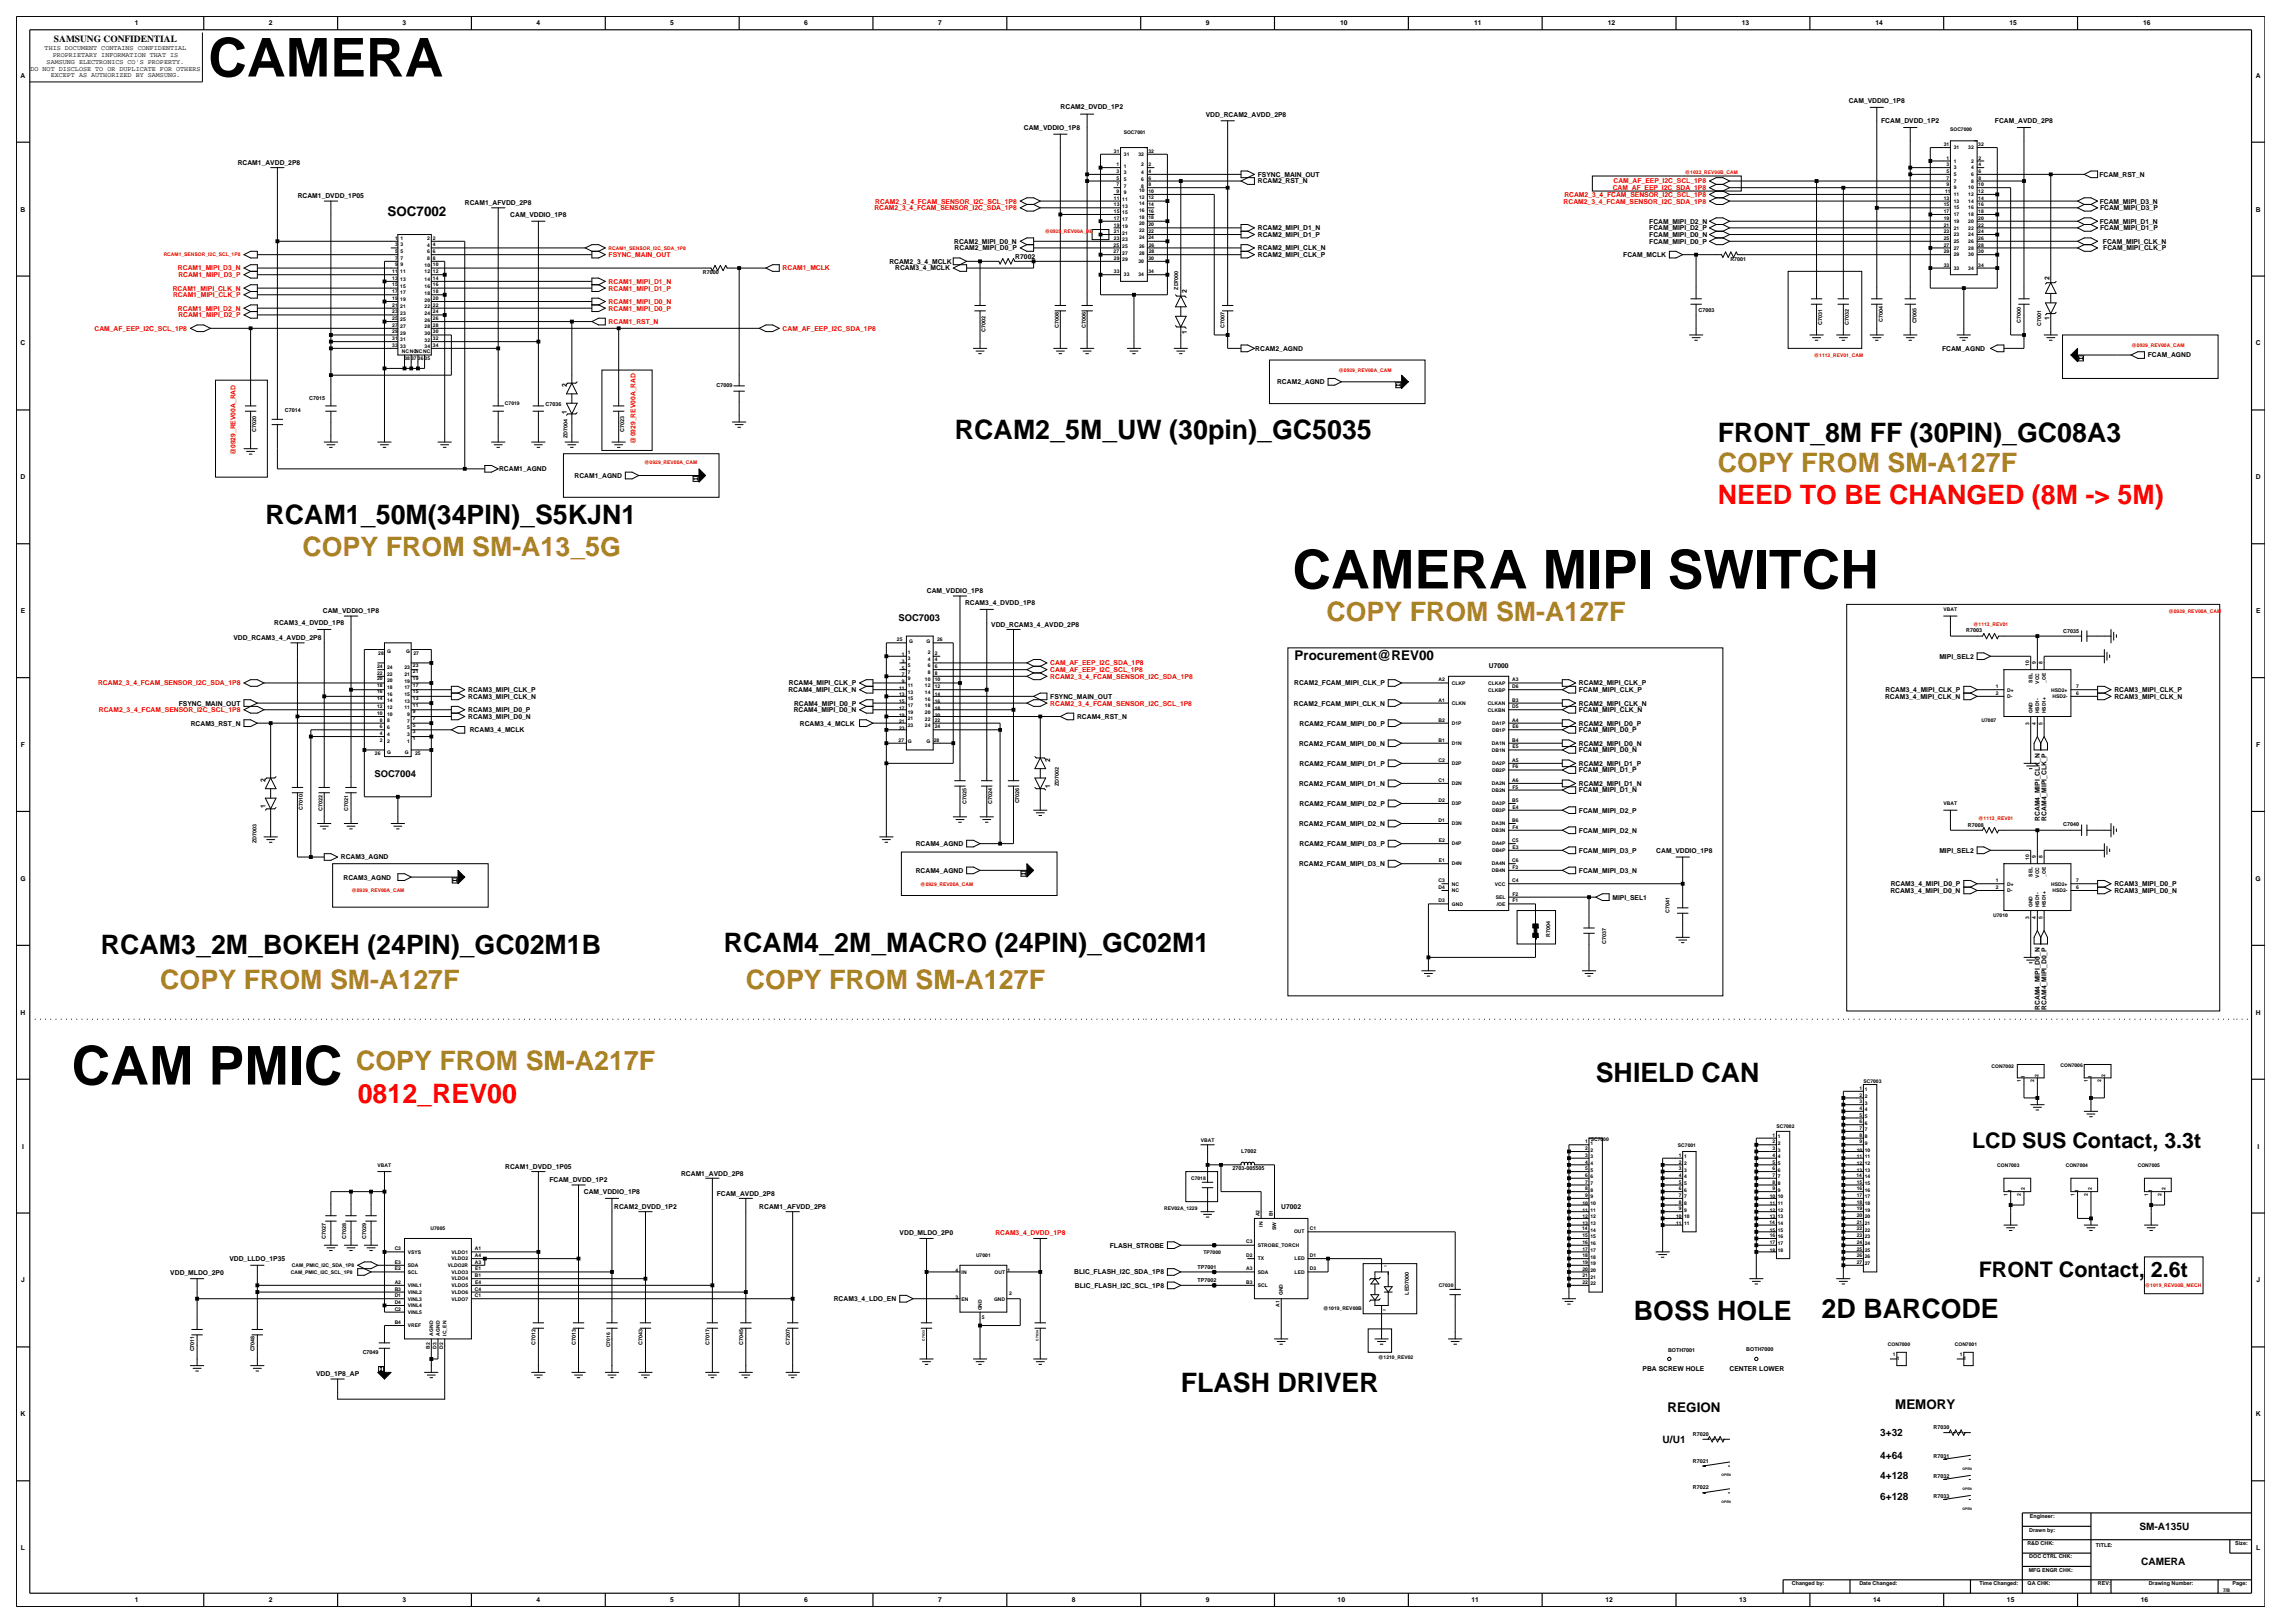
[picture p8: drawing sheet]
<svg xmlns="http://www.w3.org/2000/svg" width="420mm" height="297mm" viewBox="0 0 420 297" stroke-linecap="round" stroke-linejoin="round" font-family="sans-serif">
<defs><g id="words">
<g font-size="9.8">
<text x="38.1" y="14">CAMERA</text>
<text x="236.5" y="107.7">CAMERA MIPI SWITCH</text>
<text x="13.1" y="198.5">CAM PMIC</text>
</g>
<g font-size="4.9">
<text x="174.8" y="80.3">RCAM2_5M_UW (30pin)_GC5035</text>
<text x="314.4" y="80.9">FRONT_8M FF (30PIN)_GC08A3</text>
<text x="48.6" y="95.9">RCAM1_50M(34PIN)_S5KJN1</text>
<text x="18.5" y="174.5">RCAM3_2M_BOKEH (24PIN)_GC02M1B</text>
<text x="132.5" y="174.2">RCAM4_2M_MACRO (24PIN)_GC02M1</text>
<text x="292" y="198.1">SHIELD CAN</text>
<text x="299" y="241.6">BOSS HOLE</text>
<text x="333.4" y="241.2">2D BARCODE</text>
<text x="216.1" y="254.8">FLASH DRIVER</text>
</g>
<g font-size="4.9" fill="#a78423">
<text x="314.4" y="86.4">COPY FROM SM-A127F</text>
<text x="55.4" y="101.7">COPY FROM SM-A13_5G</text>
<text x="242.7" y="113.6">COPY FROM SM-A127F</text>
<text x="29.3" y="181">COPY FROM SM-A127F</text>
<text x="136.5" y="181">COPY FROM SM-A127F</text>
<text x="65.2" y="195.7">COPY FROM SM-A217F</text>
</g>
<g font-size="4.9" fill="#f00">
<text x="314.4" y="92.2">NEED TO BE CHANGED (8M -&gt; 5M)</text>
<text x="65.5" y="201.8">0812_REV00</text>
</g>
<g font-size="3.9">
<text x="360.9" y="210.1">LCD SUS Contact, 3.3t</text>
<text x="362.1" y="233.7">FRONT Contact, 2.6t</text>
</g>
<g font-size="2.5">
<text x="70.9" y="39.6">SOC7002</text>
<text x="236.9" y="120.7">Procurement@REV00</text>
<text x="346.8" y="257.9">MEMORY</text>
<text x="305.2" y="258.5">REGION</text>
</g>
<g font-size="1.9">
<text x="304.3" y="264">U/U1</text>
<text x="344.1" y="262.7">3+32</text>
<text x="344.1" y="267">4+64</text>
<text x="344.1" y="274.4">6+128</text>
<text x="344.1" y="270.7">4+128</text>
<text x="391.5" y="279.9">SM-A135U</text>
<text x="391.8" y="286.3">CAMERA</text>
</g>
<g font-size="1.7">
<text x="9.9" y="7.7">SAMSUNG CONFIDENTIAL</text>
<text x="164.4" y="113.6">SOC7003</text>
<text x="68.5" y="142.1">SOC7004</text>
</g>
<g font-size="1.2">
<text x="24.7" y="4.7">1</text>
<text x="49.2" y="4.7">2</text>
<text x="73.7" y="4.7">3</text>
<text x="98.2" y="4.7">4</text>
<text x="122.7" y="4.7">5</text>
<text x="147.2" y="4.7">6</text>
<text x="171.7" y="4.7">7</text>
<text x="220.7" y="4.7">9</text>
<text x="245.3" y="4.7">10</text>
<text x="269.8" y="4.7">11</text>
<text x="294.3" y="4.7">12</text>
<text x="318.7" y="4.7">13</text>
<text x="343.2" y="4.7">14</text>
<text x="367.7" y="4.7">15</text>
<text x="392.2" y="4.7">16</text>
<text x="8.2" y="9.2">THIS DOCUMENT CONTAINS CONFIDENTIAL</text>
<text x="8.5" y="11.7">SAMSUNG ELECTRONICS CO'S PROPERTY.</text>
<text x="9.6" y="10.5">PROPRIETARY INFORMATION THAT IS</text>
<text x="3.8" y="14.2">A</text>
<text x="5.6" y="12.9">DO NOT DISCLOSE TO OR DUPLICATE FOR OTHERS</text>
<text x="9.3" y="14.1">EXCEPT AS AUTHORIZED BY SAMSUNG.</text>
<text x="412.8" y="14.2">A</text>
<text x="187.4" y="23.8">CAM_VDDIO_1P8</text>
<text x="194.1" y="19.9">RCAM2_DVDD_1P2</text>
<text x="220.7" y="21.3">VDD_RCAM2_AVDD_2P8</text>
<text x="338.3" y="18.9">CAM_VDDIO_1P8</text>
<text x="344.3" y="22.5">FCAM_DVDD_1P2</text>
<text x="365.1" y="22.5">FCAM_AVDD_2P8</text>
<text x="43.5" y="30.2">RCAM1_AVDD_2P8</text>
<text x="230.2" y="32.4">FSYNC_MAIN_OUT</text>
<text x="230.2" y="33.6">RCAM2_RST_N</text>
<text x="384.2" y="32.4">FCAM_RST_N</text>
<text x="3.8" y="38.7">B</text>
<text x="54.5" y="36.3">RCAM1_DVDD_1P05</text>
<text x="85.1" y="37.6">RCAM1_AFVDD_2P8</text>
<text x="93.4" y="39.7">CAM_VDDIO_1P8</text>
<text x="301.8" y="40.9">FCAM_MIPI_D2_N</text>
<text x="384.3" y="37.2">FCAM_MIPI_D3_N</text>
<text x="384.3" y="40.9">FCAM_MIPI_D1_N</text>
<text x="384.3" y="38.5">FCAM_MIPI_D3_P</text>
<text x="412.8" y="38.7">B</text>
<text x="174.6" y="44.6">RCAM2_MIPI_D0_N</text>
<text x="174.7" y="45.8">RCAM2_MIPI_D0_P</text>
<text x="185.8" y="47.3">R7002</text>
<text x="230.2" y="42.1">RCAM2_MIPI_D1_N</text>
<text x="230.2" y="47">RCAM2_MIPI_CLK_P</text>
<text x="230.2" y="45.8">RCAM2_MIPI_CLK_N</text>
<text x="230.2" y="43.4">RCAM2_MIPI_D1_P</text>
<text x="297.1" y="47">FCAM_MCLK</text>
<text x="301.8" y="42.1">FCAM_MIPI_D2_P</text>
<text x="301.8" y="43.4">FCAM_MIPI_D0_N</text>
<text x="301.8" y="44.6">FCAM_MIPI_D0_P</text>
<text x="384.3" y="42.1">FCAM_MIPI_D1_P</text>
<text x="384.8" y="44.6">FCAM_MIPI_CLK_N</text>
<text x="384.9" y="45.8">FCAM_MIPI_CLK_P</text>
<text x="162.8" y="48.3">RCAM2_3_4_MCLK</text>
<text x="163.8" y="49.5">RCAM3_4_MCLK</text>
<text x="217.2" y="53.7" transform="rotate(-90 217.2 53.7)">2</text>
<text x="375.1" y="51.2" transform="rotate(-90 375.1 51.2)">2</text>
<text x="375.1" y="58.6" transform="rotate(-90 375.1 58.6)">1</text>
<text x="3.8" y="63.2">C</text>
<text x="217.2" y="61" transform="rotate(-90 217.2 61)">1</text>
<text x="229.7" y="64.2">RCAM2_AGND</text>
<text x="355.4" y="64.2">FCAM_AGND</text>
<text x="393.1" y="65.4">FCAM_AGND</text>
<text x="412.8" y="63.2">C</text>
<text x="103.7" y="70.9" transform="rotate(-90 103.7 70.9)">2</text>
<text x="233.7" y="70.3">RCAM2_AGND</text>
<text x="103.7" y="75.7" transform="rotate(-90 103.7 75.7)">1</text>
<text x="3.8" y="87.7">D</text>
<text x="91.3" y="86.2">RCAM1_AGND</text>
<text x="105.1" y="87.5">RCAM1_AGND</text>
<text x="412.8" y="87.7">D</text>
<text x="3.8" y="112.2">E</text>
<text x="59.1" y="112.3">CAM_VDDIO_1P8</text>
<text x="169.6" y="108.6">CAM_VDDIO_1P8</text>
<text x="176.6" y="110.7">RCAM3_4_DVDD_1P8</text>
<text x="412.9" y="112.2">E</text>
<text x="42.7" y="117.2">VDD_RCAM3_4_AVDD_2P8</text>
<text x="50.2" y="114.4">RCAM3_4_DVDD_1P8</text>
<text x="181.4" y="114.7">VDD_RCAM3_4_AVDD_2P8</text>
<text x="144.4" y="125.4">RCAM4_MIPI_CLK_P</text>
<text x="236.9" y="125.4">RCAM2_FCAM_MIPI_CLK_P</text>
<text x="272.5" y="122.2">U7000</text>
<text x="289" y="125.4">RCAM2_MIPI_CLK_P</text>
<text x="354.9" y="120.5">MIPI_SEL2</text>
<text x="32.7" y="129.1">FSYNC_MAIN_OUT</text>
<text x="85.7" y="126.6">RCAM3_MIPI_CLK_P</text>
<text x="85.7" y="127.9">RCAM3_MIPI_CLK_N</text>
<text x="85.7" y="130.3">RCAM3_MIPI_D0_P</text>
<text x="85.7" y="131.6">RCAM3_MIPI_D0_N</text>
<text x="144.3" y="126.6">RCAM4_MIPI_CLK_N</text>
<text x="145.2" y="130.3">RCAM4_MIPI_D0_N</text>
<text x="145.3" y="129.1">RCAM4_MIPI_D0_P</text>
<text x="192.2" y="127.9">FSYNC_MAIN_OUT</text>
<text x="197.1" y="131.6">RCAM4_RST_N</text>
<text x="236.8" y="129.1">RCAM2_FCAM_MIPI_CLK_N</text>
<text x="289" y="126.6">FCAM_MIPI_CLK_P</text>
<text x="289" y="130.3">FCAM_MIPI_CLK_N</text>
<text x="289" y="129.1">RCAM2_MIPI_CLK_N</text>
<text x="345" y="127.9">RCAM3_4_MIPI_CLK_N</text>
<text x="345.1" y="126.6">RCAM3_4_MIPI_CLK_P</text>
<text x="386.9" y="126.6">RCAM3_MIPI_CLK_P</text>
<text x="386.9" y="127.9">RCAM3_MIPI_CLK_N</text>
<text x="3.8" y="136.7">F</text>
<text x="34.9" y="132.8">RCAM3_RST_N</text>
<text x="86" y="134">RCAM3_4_MCLK</text>
<text x="146.4" y="132.8">RCAM3_4_MCLK</text>
<text x="237.7" y="136.4">RCAM2_FCAM_MIPI_D0_N</text>
<text x="237.8" y="132.8">RCAM2_FCAM_MIPI_D0_P</text>
<text x="289" y="132.8">RCAM2_MIPI_D0_P</text>
<text x="289" y="134">FCAM_MIPI_D0_P</text>
<text x="289" y="137.7">FCAM_MIPI_D0_N</text>
<text x="289" y="136.4">RCAM2_MIPI_D0_N</text>
<text x="412.9" y="136.7">F</text>
<text x="48.6" y="143.1" transform="rotate(-90 48.6 143.1)">2</text>
<text x="192.2" y="139.5" transform="rotate(-90 192.2 139.5)">2</text>
<text x="237.7" y="143.8">RCAM2_FCAM_MIPI_D1_N</text>
<text x="237.8" y="140.1">RCAM2_FCAM_MIPI_D1_P</text>
<text x="289" y="143.8">RCAM2_MIPI_D1_N</text>
<text x="289" y="140.1">RCAM2_MIPI_D1_P</text>
<text x="289" y="141.3">FCAM_MIPI_D1_P</text>
<text x="48.6" y="147.9" transform="rotate(-90 48.6 147.9)">1</text>
<text x="192.2" y="144.3" transform="rotate(-90 192.2 144.3)">1</text>
<text x="237.8" y="147.5">RCAM2_FCAM_MIPI_D2_P</text>
<text x="289" y="148.7">FCAM_MIPI_D2_P</text>
<text x="289" y="145">FCAM_MIPI_D1_N</text>
<text x="167.6" y="154.8">RCAM4_AGND</text>
<text x="237.7" y="151.1">RCAM2_FCAM_MIPI_D2_N</text>
<text x="237.8" y="154.8">RCAM2_FCAM_MIPI_D3_P</text>
<text x="289" y="152.4">FCAM_MIPI_D2_N</text>
<text x="373.3" y="150.2" transform="rotate(-90 373.3 150.2)">RCAM4_MIPI_CLK_N</text>
<text x="374.5" y="150.2" transform="rotate(-90 374.5 150.2)">RCAM4_MIPI_CLK_P</text>
<text x="3.7" y="161.2">G</text>
<text x="62.4" y="157.3">RCAM3_AGND</text>
<text x="62.9" y="160.9">RCAM3_AGND</text>
<text x="167.6" y="159.7">RCAM4_AGND</text>
<text x="237.7" y="158.5">RCAM2_FCAM_MIPI_D3_N</text>
<text x="289" y="156">FCAM_MIPI_D3_P</text>
<text x="289" y="159.7">FCAM_MIPI_D3_N</text>
<text x="303.1" y="156">CAM_VDDIO_1P8</text>
<text x="354.9" y="156">MIPI_SEL2</text>
<text x="412.8" y="161.2">G</text>
<text x="295.1" y="164.6">MIPI_SEL1</text>
<text x="345.9" y="163.4">RCAM3_4_MIPI_D0_N</text>
<text x="346" y="162.2">RCAM3_4_MIPI_D0_P</text>
<text x="386.9" y="162.2">RCAM3_MIPI_D0_P</text>
<text x="386.9" y="163.4">RCAM3_MIPI_D0_N</text>
<text x="3.8" y="185.7">H</text>
<text x="373.3" y="184.8" transform="rotate(-90 373.3 184.8)">RCAM4_MIPI_D0_N</text>
<text x="374.5" y="184.7" transform="rotate(-90 374.5 184.7)">RCAM4_MIPI_D0_P</text>
<text x="412.8" y="185.7">H</text>
<text x="4" y="210.2">I</text>
<text x="92.5" y="213.9">RCAM1_DVDD_1P05</text>
<text x="124.6" y="215.1">RCAM1_AVDD_2P8</text>
<text x="413.1" y="210.2">I</text>
<text x="100.6" y="216.4">FCAM_DVDD_1P2</text>
<text x="106.8" y="218.5">CAM_VDDIO_1P8</text>
<text x="112.4" y="221.2">RCAM2_DVDD_1P2</text>
<text x="131.2" y="218.8">FCAM_AVDD_2P8</text>
<text x="139" y="221.2">RCAM1_AFVDD_2P8</text>
<text x="234.5" y="221.2">U7002</text>
<text x="164.6" y="225.9">VDD_MLDO_2P0</text>
<text x="31.2" y="233.3">VDD_MLDO_2P0</text>
<text x="42" y="230.8">VDD_LLDO_1P35</text>
<text x="196.6" y="233.2">BLIC_FLASH_I2C_SDA_1P8</text>
<text x="203.1" y="228.3">FLASH_STROBE</text>
<text x="3.9" y="234.7">J</text>
<text x="152.6" y="238.1">RCAM3_4_LDO_EN</text>
<text x="196.7" y="235.6">BLIC_FLASH_I2C_SCL_1P8</text>
<text x="412.9" y="234.7">J</text>
<text x="57.8" y="251.9">VDD_1P8_AP</text>
<text x="300.6" y="250.8">PBA SCREW HOLE</text>
<text x="316.5" y="250.8">CENTER LOWER</text>
<text x="3.8" y="259.2">K</text>
<text x="412.8" y="259.2">K</text>
<text x="3.8" y="283.7">L</text>
<text x="412.9" y="283.7">L</text>
<text x="24.7" y="293.2">1</text>
<text x="49.2" y="293.2">2</text>
<text x="73.7" y="293.2">3</text>
<text x="98.2" y="293.2">4</text>
<text x="122.7" y="293.2">5</text>
<text x="147.2" y="293.2">6</text>
<text x="171.7" y="293.2">7</text>
<text x="196.2" y="293.2">8</text>
<text x="220.7" y="293.2">9</text>
<text x="244.8" y="293.2">10</text>
<text x="269.3" y="293.2">11</text>
<text x="293.8" y="293.2">12</text>
<text x="318.3" y="293.2">13</text>
<text x="342.8" y="293.2">14</text>
<text x="367.3" y="293.2">15</text>
<text x="391.8" y="293.2">16</text>
</g>
<g font-size="1.2" fill="#f00">
<text x="295.1" y="34.8">CAM_AF_EEP_I2C_SDA_1P8</text>
<text x="295.3" y="33.6">CAM_AF_EEP_I2C_SCL_1P8</text>
<text x="160" y="38.5">RCAM2_3_4_FCAM_SENSOR_I2C_SDA_1P8</text>
<text x="160.2" y="37.2">RCAM2_3_4_FCAM_SENSOR_I2C_SCL_1P8</text>
<text x="286.2" y="37.2">RCAM2_3_4_FCAM_SENSOR_I2C_SDA_1P8</text>
<text x="286.3" y="36">RCAM2_3_4_FCAM_SENSOR_I2C_SCL_1P8</text>
<text x="111.4" y="47">FSYNC_MAIN_OUT</text>
<text x="31.6" y="53.2">RCAM1_MIPI_CLK_N</text>
<text x="32.6" y="49.5">RCAM1_MIPI_D3_N</text>
<text x="32.6" y="50.7">RCAM1_MIPI_D3_P</text>
<text x="111.4" y="51.9">RCAM1_MIPI_D1_N</text>
<text x="111.4" y="53.2">RCAM1_MIPI_D1_P</text>
<text x="143.2" y="49.5">RCAM1_MCLK</text>
<text x="31.7" y="54.4">RCAM1_MIPI_CLK_P</text>
<text x="32.6" y="56.8">RCAM1_MIPI_D2_N</text>
<text x="32.6" y="58.1">RCAM1_MIPI_D2_P</text>
<text x="111.4" y="55.6">RCAM1_MIPI_D0_N</text>
<text x="111.4" y="56.8">RCAM1_MIPI_D0_P</text>
<text x="111.4" y="59.3">RCAM1_RST_N</text>
<text x="17.3" y="60.5">CAM_AF_EEP_I2C_SCL_1P8</text>
<text x="143.2" y="60.5">CAM_AF_EEP_I2C_SDA_1P8</text>
<text x="43.1" y="83.3" transform="rotate(-90 43.1 83.3)">@0929_REV00A_RAD</text>
<text x="116.3" y="81.2" transform="rotate(-90 116.3 81.2)">@0929_REV00A_RAD</text>
<text x="18" y="125.4">RCAM2_3_4_FCAM_SENSOR_I2C_SDA_1P8</text>
<text x="192.2" y="121.7">CAM_AF_EEP_I2C_SDA_1P8</text>
<text x="192.2" y="123">CAM_AF_EEP_I2C_SCL_1P8</text>
<text x="192.2" y="124.2">RCAM2_3_4_FCAM_SENSOR_I2C_SDA_1P8</text>
<text x="18.1" y="130.3">RCAM2_3_4_FCAM_SENSOR_I2C_SCL_1P8</text>
<text x="192.2" y="129.1">RCAM2_3_4_FCAM_SENSOR_I2C_SCL_1P8</text>
<text x="182.2" y="226">RCAM3_4_DVDD_1P8</text>
</g>
<g font-size="1">
<text x="316.7" y="47.8">R7001</text>
<text x="128.6" y="50.2">R7000</text>
<text x="215.6" y="53" transform="rotate(-90 215.6 53)">ZD7000</text>
<text x="193.8" y="60" transform="rotate(-90 193.8 60)">C7008</text>
<text x="198.7" y="60" transform="rotate(-90 198.7 60)">C7006</text>
<text x="224.1" y="60" transform="rotate(-90 224.1 60)">C7007</text>
<text x="310.9" y="57">C7003</text>
<text x="333.4" y="59.5" transform="rotate(-90 333.4 59.5)">C7031</text>
<text x="338.4" y="59.5" transform="rotate(-90 338.4 59.5)">C7032</text>
<text x="344.5" y="58.9" transform="rotate(-90 344.5 58.9)">C7004</text>
<text x="350.7" y="59.2" transform="rotate(-90 350.7 59.2)">C7005</text>
<text x="369.8" y="59" transform="rotate(-90 369.8 59)">C7000</text>
<text x="373.6" y="59.6" transform="rotate(-90 373.6 59.6)">C7001</text>
<text x="180.4" y="60.7" transform="rotate(-90 180.4 60.7)">C7002</text>
<text x="131.1" y="70.8">C7009</text>
<text x="52.1" y="75.5">C7014</text>
<text x="56.6" y="73.2">C7015</text>
<text x="99.8" y="74.2">C7036</text>
<text x="46.9" y="79.1" transform="rotate(-90 46.9 79.1)">C7020</text>
<text x="103.8" y="80.1" transform="rotate(-90 103.8 80.1)">ZD7004</text>
<text x="114.2" y="79.1" transform="rotate(-90 114.2 79.1)">C7023</text>
<text x="359.9" y="115.6">R7003</text>
<text x="377.6" y="115.9">C7035</text>
<text x="193.7" y="143.8" transform="rotate(-90 193.7 143.8)">ZD7002</text>
<text x="55.4" y="148.2" transform="rotate(-90 55.4 148.2)">C7010</text>
<text x="59" y="148.4" transform="rotate(-90 59 148.4)">C7022</text>
<text x="63.7" y="148.4" transform="rotate(-90 63.7 148.4)">C7021</text>
<text x="176.9" y="147.2" transform="rotate(-90 176.9 147.2)">C7025</text>
<text x="181.6" y="147.2" transform="rotate(-90 181.6 147.2)">C7024</text>
<text x="186.5" y="147" transform="rotate(-90 186.5 147)">C7026</text>
<text x="46.9" y="154.2" transform="rotate(-90 46.9 154.2)">ZD7003</text>
<text x="360.2" y="151.4">R7008</text>
<text x="377.6" y="151.1">C7040</text>
<text x="305.5" y="167.1" transform="rotate(-90 305.5 167.1)">C7041</text>
<text x="283.7" y="171.5" transform="rotate(-90 283.7 171.5)">R7004</text>
<text x="294" y="172.7" transform="rotate(-90 294 172.7)">C7037</text>
<text x="225.6" y="214.1">2703-005505</text>
<text x="227.1" y="210.9">L7002</text>
<text x="59.6" y="226.8" transform="rotate(-90 59.6 226.8)">C7027</text>
<text x="63.3" y="226.8" transform="rotate(-90 63.3 226.8)">C7028</text>
<text x="67" y="226.8" transform="rotate(-90 67 226.8)">C7029</text>
<text x="219.2" y="232.2">TP7001</text>
<text x="219.2" y="234.6">TP7002</text>
<text x="257.8" y="236.9" transform="rotate(-90 257.8 236.9)">LED7000</text>
<text x="35.5" y="247.3" transform="rotate(-90 35.5 247.3)">C7011</text>
<text x="46.6" y="247.3" transform="rotate(-90 46.6 247.3)">C7048</text>
<text x="66.4" y="247.8">C7049</text>
<text x="98" y="246.1" transform="rotate(-90 98 246.1)">C7012</text>
<text x="105.4" y="246.1" transform="rotate(-90 105.4 246.1)">C7013</text>
<text x="117.6" y="246.1" transform="rotate(-90 117.6 246.1)">C7043</text>
<text x="129.8" y="246.1" transform="rotate(-90 129.8 246.1)">C7017</text>
<text x="136" y="246.1" transform="rotate(-90 136 246.1)">C7045</text>
<text x="144.6" y="246.1" transform="rotate(-90 144.6 246.1)">C7207</text>
<text x="305.3" y="247.3">BOTH7001</text>
<text x="319.6" y="247.2">BOTH7000</text>
<text x="309.8" y="262.7">R7020</text>
<text x="353.9" y="261.5">R7030</text>
<text x="309.8" y="267.7">R7021</text>
<text x="353.9" y="266.7">R7031</text>
<text x="309.8" y="272.6">R7022</text>
<text x="353.9" y="274.1">R7033</text>
<text x="353.9" y="270.4">R7032</text>
<text x="371.4" y="280.2">Drawn by:</text>
<text x="371.5" y="277.8">Engineer:</text>
<text x="371" y="282.7">R&amp;D CHK:</text>
<text x="371.3" y="287.6">MFG ENGR CHK:</text>
<text x="371.4" y="285.2">DOC CTRL CHK:</text>
<text x="383.6" y="283">TITLE:</text>
<text x="409.1" y="282.7">Size:</text>
<text x="327.9" y="290.1">Changed by:</text>
<text x="340.3" y="290.1">Date Changed:</text>
<text x="362.2" y="290.1">Time Changed:</text>
<text x="371.1" y="290.1">QA CHK:</text>
<text x="383.9" y="290.1">REV:</text>
<text x="393.2" y="290.1">Drawing Number:</text>
<text x="408.6" y="290.1">Page:</text>
</g>
<g font-size=".9">
<text x="356.9" y="23.9">SOC7000</text>
<text x="203.9" y="28">31</text>
<text x="205.6" y="24.6">SOC7001</text>
<text x="205.7" y="28.5">31</text>
<text x="208.3" y="28.5">32</text>
<text x="210.2" y="28">32</text>
<text x="355.7" y="26.8">31</text>
<text x="356.2" y="29.2">1</text>
<text x="357.5" y="27.3">31</text>
<text x="357.5" y="29.8">1</text>
<text x="360.2" y="27.3">32</text>
<text x="360.7" y="29.8">2</text>
<text x="362" y="26.8">32</text>
<text x="362.1" y="29.2">2</text>
<text x="204.3" y="32.9">5</text>
<text x="204.3" y="34.1">7</text>
<text x="204.3" y="35.3">9</text>
<text x="204.3" y="31.7">3</text>
<text x="204.3" y="30.4">1</text>
<text x="205.7" y="33.1">5</text>
<text x="205.7" y="34.3">7</text>
<text x="205.7" y="35.6">9</text>
<text x="205.7" y="31.9">3</text>
<text x="205.7" y="30.7">1</text>
<text x="208.5" y="35.1">10</text>
<text x="208.8" y="31.9">4</text>
<text x="208.8" y="33.1">6</text>
<text x="208.8" y="34.3">8</text>
<text x="208.8" y="30.4">2</text>
<text x="210.2" y="35.2">10</text>
<text x="210.2" y="31.7">4</text>
<text x="210.2" y="32.9">6</text>
<text x="210.2" y="34.1">8</text>
<text x="210.2" y="30.4">2</text>
<text x="356" y="35.3">11</text>
<text x="356.2" y="32.9">7</text>
<text x="356.2" y="34.1">9</text>
<text x="356.2" y="31.7">5</text>
<text x="356.2" y="30.4">3</text>
<text x="357.5" y="33.4">7</text>
<text x="357.5" y="34.7">9</text>
<text x="357.5" y="32.2">5</text>
<text x="357.5" y="31">3</text>
<text x="357.5" y="35.9">11</text>
<text x="360.2" y="34.7">10</text>
<text x="360.2" y="35.9">12</text>
<text x="360.7" y="33.4">8</text>
<text x="360.7" y="31">4</text>
<text x="360.7" y="32.2">6</text>
<text x="362" y="34.1">10</text>
<text x="362" y="35.3">12</text>
<text x="362.1" y="32.9">8</text>
<text x="362.1" y="30.4">4</text>
<text x="362.1" y="31.7">6</text>
<text x="203.9" y="41.5">19</text>
<text x="203.9" y="36.5">11</text>
<text x="203.9" y="37.8">13</text>
<text x="203.9" y="39">15</text>
<text x="203.9" y="40.2">17</text>
<text x="205.4" y="41.7">19</text>
<text x="205.4" y="36.8">11</text>
<text x="205.4" y="38">13</text>
<text x="205.4" y="39.2">15</text>
<text x="205.4" y="40.5">17</text>
<text x="208.5" y="41.3">20</text>
<text x="208.5" y="36.4">12</text>
<text x="208.5" y="37.6">14</text>
<text x="208.5" y="38.8">16</text>
<text x="208.5" y="40">18</text>
<text x="210.2" y="40.2">18</text>
<text x="210.2" y="41.4">20</text>
<text x="210.2" y="36.5">12</text>
<text x="210.2" y="37.7">14</text>
<text x="210.2" y="38.9">16</text>
<text x="355.7" y="39">17</text>
<text x="355.7" y="40.2">19</text>
<text x="355.7" y="41.5">21</text>
<text x="355.7" y="36.5">13</text>
<text x="355.7" y="37.8">15</text>
<text x="357.5" y="39.6">17</text>
<text x="357.5" y="40.8">19</text>
<text x="357.5" y="42">21</text>
<text x="357.5" y="37.1">13</text>
<text x="357.5" y="38.3">15</text>
<text x="360.2" y="38.3">16</text>
<text x="360.2" y="39.6">18</text>
<text x="360.2" y="40.8">20</text>
<text x="360.2" y="42">22</text>
<text x="360.2" y="37.1">14</text>
<text x="362" y="37.8">16</text>
<text x="362" y="39">18</text>
<text x="362" y="40.2">20</text>
<text x="362" y="41.5">22</text>
<text x="362" y="36.5">14</text>
<text x="72.3" y="47.5">7</text>
<text x="72.3" y="45.1">3</text>
<text x="72.3" y="46.3">5</text>
<text x="72.3" y="43.9">1</text>
<text x="73.3" y="47.5">7</text>
<text x="73.3" y="45.1">3</text>
<text x="73.3" y="46.3">5</text>
<text x="73.3" y="43.9">1</text>
<text x="78.2" y="46.4">6</text>
<text x="78.2" y="47.6">8</text>
<text x="78.2" y="45.1">4</text>
<text x="78.2" y="43.9">2</text>
<text x="79.2" y="47.5">8</text>
<text x="79.2" y="45.1">4</text>
<text x="79.2" y="46.3">6</text>
<text x="79.2" y="43.9">2</text>
<text x="203.8" y="45.1">25</text>
<text x="203.8" y="46.4">27</text>
<text x="203.9" y="47.6">29</text>
<text x="203.9" y="42.7">21</text>
<text x="203.9" y="43.9">23</text>
<text x="205.4" y="46.6">27</text>
<text x="205.4" y="47.8">29</text>
<text x="205.4" y="42.9">21</text>
<text x="205.4" y="44.2">23</text>
<text x="205.4" y="45.4">25</text>
<text x="208.5" y="45.4">26</text>
<text x="208.5" y="46.6">28</text>
<text x="208.5" y="42.5">22</text>
<text x="208.5" y="43.7">24</text>
<text x="210.2" y="47.6">30</text>
<text x="210.2" y="42.6">22</text>
<text x="210.2" y="43.8">24</text>
<text x="210.2" y="45.1">26</text>
<text x="210.2" y="46.4">28</text>
<text x="355.7" y="42.7">23</text>
<text x="355.7" y="43.9">25</text>
<text x="355.7" y="45.1">27</text>
<text x="355.7" y="46.4">29</text>
<text x="357.5" y="43.2">23</text>
<text x="357.5" y="44.4">25</text>
<text x="357.5" y="45.7">27</text>
<text x="357.5" y="46.9">29</text>
<text x="360.2" y="46.9">30</text>
<text x="360.2" y="43.2">24</text>
<text x="360.2" y="44.4">26</text>
<text x="360.2" y="45.7">28</text>
<text x="362" y="46.4">30</text>
<text x="362" y="42.7">24</text>
<text x="362" y="43.9">26</text>
<text x="362" y="45.1">28</text>
<text x="71.8" y="52.4">15</text>
<text x="71.8" y="53.6">17</text>
<text x="71.8" y="50">11</text>
<text x="71.8" y="51.2">13</text>
<text x="72.3" y="48.7">9</text>
<text x="73.3" y="52.7">15</text>
<text x="73.3" y="53.9">17</text>
<text x="73.3" y="50">11</text>
<text x="73.3" y="51.4">13</text>
<text x="73.3" y="48.7">9</text>
<text x="77.7" y="52.7">16</text>
<text x="77.7" y="53.9">18</text>
<text x="77.7" y="48.8">10</text>
<text x="77.7" y="50">12</text>
<text x="77.7" y="51.5">14</text>
<text x="79.2" y="52.4">16</text>
<text x="79.2" y="53.6">18</text>
<text x="79.2" y="48.7">10</text>
<text x="79.2" y="50">12</text>
<text x="79.2" y="51.2">14</text>
<text x="203.9" y="50">33</text>
<text x="205.7" y="50.6">33</text>
<text x="208.3" y="50.6">34</text>
<text x="208.3" y="48.1">30</text>
<text x="210.2" y="50">34</text>
<text x="355.7" y="48.8">33</text>
<text x="357.5" y="49.4">33</text>
<text x="360.2" y="49.4">34</text>
<text x="362" y="48.8">34</text>
<text x="71.8" y="57.3">23</text>
<text x="71.8" y="58.5">25</text>
<text x="71.8" y="59.8">27</text>
<text x="71.8" y="54.9">19</text>
<text x="71.8" y="56.1">21</text>
<text x="73.3" y="57.6">23</text>
<text x="73.3" y="58.8">25</text>
<text x="73.3" y="55.1">19</text>
<text x="73.3" y="56.3">21</text>
<text x="77.7" y="56.4">22</text>
<text x="77.7" y="57.6">24</text>
<text x="77.7" y="58.8">26</text>
<text x="77.7" y="55.2">20</text>
<text x="79.2" y="56.1">22</text>
<text x="79.2" y="57.3">24</text>
<text x="79.2" y="58.5">26</text>
<text x="79.2" y="59.8">28</text>
<text x="79.2" y="54.9">20</text>
<text x="71.8" y="62.2">31</text>
<text x="71.8" y="63.4">33</text>
<text x="71.8" y="61">29</text>
<text x="73.3" y="62.5">31</text>
<text x="73.3" y="63.7">33</text>
<text x="73.3" y="60">27</text>
<text x="73.3" y="61.2">29</text>
<text x="73.5" y="64.6">NC NCNCNC</text>
<text x="74" y="65.9">38</text>
<text x="75.2" y="65.9">37</text>
<text x="76.5" y="65.9">36</text>
<text x="77.7" y="65.9">35</text>
<text x="77.7" y="61.3">30</text>
<text x="77.7" y="62.5">32</text>
<text x="77.7" y="63.7">34</text>
<text x="77.7" y="60.1">28</text>
<text x="79.2" y="61">30</text>
<text x="79.2" y="62.2">32</text>
<text x="79.2" y="63.4">34</text>
<text x="92.4" y="74.2">C7019</text>
<text x="355.7" y="111.8">VBAT</text>
<text x="69.2" y="119.8">28</text>
<text x="70.9" y="119.5">G</text>
<text x="74.3" y="119.5">G</text>
<text x="75.7" y="119.8">27</text>
<text x="164.1" y="117.3">25</text>
<text x="166.1" y="119.6">1</text>
<text x="166.4" y="117.6">G</text>
<text x="169.6" y="117.6">G</text>
<text x="169.8" y="119.6">2</text>
<text x="171.1" y="119.8">2</text>
<text x="171.5" y="117.3">26</text>
<text x="69" y="125.6">18</text>
<text x="69" y="124.4">20</text>
<text x="69" y="123.5">22</text>
<text x="69" y="122.2">24</text>
<text x="70.9" y="124.8">20</text>
<text x="70.9" y="123.6">22</text>
<text x="70.9" y="122.4">24</text>
<text x="74" y="124.9">19</text>
<text x="74" y="123.7">21</text>
<text x="74" y="122.5">23</text>
<text x="75.6" y="124.4">19</text>
<text x="75.6" y="123.2">21</text>
<text x="75.6" y="122">23</text>
<text x="75.6" y="125.6">17</text>
<text x="165.1" y="123.8">7</text>
<text x="165.1" y="125">9</text>
<text x="165.1" y="121.3">3</text>
<text x="165.1" y="122.5">5</text>
<text x="165.1" y="120.1">1</text>
<text x="166.1" y="123.3">7</text>
<text x="166.1" y="124.5">9</text>
<text x="166.1" y="120.8">3</text>
<text x="166.1" y="122">5</text>
<text x="166.1" y="125.7">11</text>
<text x="169.3" y="124.5">10</text>
<text x="169.3" y="125.8">12</text>
<text x="169.8" y="123.3">8</text>
<text x="169.8" y="120.9">4</text>
<text x="169.8" y="122.1">6</text>
<text x="171.1" y="123.5">8</text>
<text x="171.1" y="121">4</text>
<text x="171.1" y="122.2">6</text>
<text x="171.1" y="125.9">12</text>
<text x="171.1" y="124.7">10</text>
<text x="263.3" y="124.7">A2</text>
<text x="265.7" y="125.3">CLKP</text>
<text x="272.3" y="125.3">CLKAP</text>
<text x="276.8" y="125.9">D6</text>
<text x="276.8" y="124.7">A3</text>
<text x="365.3" y="125.9">1</text>
<text x="371.3" y="121.8" transform="rotate(-90 371.3 121.8)">10</text>
<text x="372" y="124.9" transform="rotate(-90 372 124.9)">SEL</text>
<text x="372.6" y="121.6" transform="rotate(-90 372.6 121.6)">9</text>
<text x="373.2" y="125.1" transform="rotate(-90 373.2 125.1)">VCC</text>
<text x="373.8" y="121.6" transform="rotate(-90 373.8 121.6)">8</text>
<text x="374.4" y="125" transform="rotate(-90 374.4 125)">_OE</text>
<text x="380" y="125.9">7</text>
<text x="69" y="129.6">12</text>
<text x="69" y="128.1">14</text>
<text x="69" y="126.9">16</text>
<text x="69" y="130.8">10</text>
<text x="70.9" y="126.1">18</text>
<text x="70.9" y="131">10</text>
<text x="70.9" y="129.8">12</text>
<text x="70.9" y="128.5">14</text>
<text x="70.9" y="127.3">16</text>
<text x="74" y="129.8">11</text>
<text x="74" y="128.6">13</text>
<text x="74" y="127.4">15</text>
<text x="74" y="126.1">17</text>
<text x="74.5" y="131">9</text>
<text x="75.6" y="131.8">7</text>
<text x="75.6" y="130.5">9</text>
<text x="75.6" y="129.3">11</text>
<text x="75.6" y="128.1">13</text>
<text x="75.6" y="126.9">15</text>
<text x="164.6" y="131.1">19</text>
<text x="164.6" y="126.2">11</text>
<text x="164.6" y="127.4">13</text>
<text x="164.6" y="128.7">15</text>
<text x="164.6" y="129.9">17</text>
<text x="166.1" y="130.6">19</text>
<text x="166.1" y="131.8">21</text>
<text x="166.1" y="126.9">13</text>
<text x="166.1" y="128.2">15</text>
<text x="166.1" y="129.4">17</text>
<text x="169.3" y="129.4">18</text>
<text x="169.3" y="130.7">20</text>
<text x="169.3" y="131.9">22</text>
<text x="169.3" y="127">14</text>
<text x="169.3" y="128.2">16</text>
<text x="171.1" y="129.9">18</text>
<text x="171.1" y="131.1">20</text>
<text x="171.1" y="127.4">14</text>
<text x="171.1" y="128.7">16</text>
<text x="263.3" y="128.4">A1</text>
<text x="265.7" y="129">CLKN</text>
<text x="272.3" y="130.2">CLKBN</text>
<text x="272.3" y="129">CLKAN</text>
<text x="272.3" y="126.5">CLKBP</text>
<text x="276.8" y="129.6">D5</text>
<text x="276.8" y="128.4">B3</text>
<text x="365.3" y="127.2">2</text>
<text x="367.3" y="126.5">D+</text>
<text x="367.3" y="127.8">D-</text>
<text x="372" y="130.5" transform="rotate(-90 372 130.5)">GND</text>
<text x="373.2" y="130.5" transform="rotate(-90 373.2 130.5)">HSD1-</text>
<text x="374.4" y="130.5" transform="rotate(-90 374.4 130.5)">HSD1+</text>
<text x="375.4" y="126.5">HSD2+</text>
<text x="375.6" y="127.8">HSD2-</text>
<text x="380" y="127.2">6</text>
<text x="69.5" y="132.1">8</text>
<text x="69.5" y="134.5">4</text>
<text x="69.5" y="133.3">6</text>
<text x="69.5" y="135.7">2</text>
<text x="70.9" y="132.2">8</text>
<text x="70.9" y="137.9">G</text>
<text x="70.9" y="134.7">4</text>
<text x="70.9" y="133.4">6</text>
<text x="70.9" y="135.9">2</text>
<text x="74.1" y="137.9">G</text>
<text x="74.5" y="132.2">7</text>
<text x="74.5" y="134.7">3</text>
<text x="74.5" y="133.5">5</text>
<text x="74.5" y="135.9">1</text>
<text x="75.6" y="134.2">3</text>
<text x="75.6" y="133">5</text>
<text x="75.6" y="135.4">1</text>
<text x="164.4" y="135.7">27</text>
<text x="164.6" y="132.3">21</text>
<text x="164.6" y="133.5">23</text>
<text x="166.1" y="136">G</text>
<text x="166.1" y="133.1">23</text>
<text x="169.3" y="133.1">24</text>
<text x="169.6" y="136">G</text>
<text x="170.9" y="135.7">28</text>
<text x="171.1" y="132.1">22</text>
<text x="171.1" y="133.3">24</text>
<text x="263.3" y="135.7">B1</text>
<text x="263.3" y="132">B2</text>
<text x="265.7" y="136.3">D1N</text>
<text x="265.7" y="132.7">D1P</text>
<text x="273" y="137.6">DB1N</text>
<text x="273" y="136.3">DA1N</text>
<text x="273.1" y="133.9">DB1P</text>
<text x="273.1" y="132.7">DA1P</text>
<text x="276.8" y="132">A4</text>
<text x="276.8" y="135.7">B4</text>
<text x="276.8" y="136.9">E5</text>
<text x="276.8" y="133.3">E6</text>
<text x="362.6" y="132">U7007</text>
<text x="371.3" y="132.6" transform="rotate(-90 371.3 132.6)">3</text>
<text x="372.6" y="132.6" transform="rotate(-90 372.6 132.6)">4</text>
<text x="373.8" y="132.6" transform="rotate(-90 373.8 132.6)">5</text>
<text x="68.6" y="138.2">26</text>
<text x="76" y="138.2">25</text>
<text x="263.3" y="143.1">C1</text>
<text x="263.3" y="139.4">C2</text>
<text x="265.7" y="143.7">D2N</text>
<text x="265.7" y="140">D2P</text>
<text x="273" y="143.7">DA2N</text>
<text x="273.1" y="141.2">DB2P</text>
<text x="273.1" y="140">DA2P</text>
<text x="276.8" y="139.4">A5</text>
<text x="276.8" y="143.1">A6</text>
<text x="276.8" y="140.6">F6</text>
<text x="263.3" y="146.7">D2</text>
<text x="265.7" y="147.3">D3P</text>
<text x="273" y="144.9">DB2N</text>
<text x="273.1" y="148.6">DB3P</text>
<text x="273.1" y="147.3">DA3P</text>
<text x="276.8" y="146.7">B5</text>
<text x="276.8" y="148">E4</text>
<text x="276.8" y="144.3">F5</text>
<text x="355.7" y="147.3">VBAT</text>
<text x="263.3" y="150.4">D1</text>
<text x="263.3" y="154.1">E2</text>
<text x="265.7" y="151">D3N</text>
<text x="265.7" y="154.7">D4P</text>
<text x="273" y="152.3">DB3N</text>
<text x="273" y="151">DA3N</text>
<text x="273.1" y="155.9">DB4P</text>
<text x="273.1" y="154.7">DA4P</text>
<text x="276.8" y="150.4">B6</text>
<text x="276.8" y="154.1">C5</text>
<text x="276.8" y="155.3">E3</text>
<text x="276.8" y="151.6">F4</text>
<text x="263.3" y="161.4">C3</text>
<text x="263.3" y="157.8">E1</text>
<text x="265.7" y="158.4">D4N</text>
<text x="273" y="159.6">DB4N</text>
<text x="273" y="158.4">DA4N</text>
<text x="276.8" y="161.4">C4</text>
<text x="276.8" y="157.8">C6</text>
<text x="276.8" y="159">F3</text>
<text x="365.3" y="161.4">1</text>
<text x="371.3" y="157.3" transform="rotate(-90 371.3 157.3)">10</text>
<text x="372" y="160.4" transform="rotate(-90 372 160.4)">SEL</text>
<text x="372.6" y="157.1" transform="rotate(-90 372.6 157.1)">9</text>
<text x="373.2" y="160.6" transform="rotate(-90 373.2 160.6)">VCC</text>
<text x="373.8" y="157.1" transform="rotate(-90 373.8 157.1)">8</text>
<text x="374.4" y="160.5" transform="rotate(-90 374.4 160.5)">_OE</text>
<text x="380" y="161.4">7</text>
<text x="263.3" y="165.1">D3</text>
<text x="263.3" y="162.7">D4</text>
<text x="265.7" y="165.7">GND</text>
<text x="265.7" y="163.3">NC</text>
<text x="265.7" y="162">NC</text>
<text x="273.6" y="162">VCC</text>
<text x="273.7" y="164.5">SEL</text>
<text x="273.9" y="165.7">/OE</text>
<text x="276.8" y="165.1">F1</text>
<text x="276.8" y="163.9">F2</text>
<text x="364.8" y="167.9">U7010</text>
<text x="365.3" y="162.7">2</text>
<text x="367.3" y="162">D+</text>
<text x="367.3" y="163.3">D-</text>
<text x="372" y="166" transform="rotate(-90 372 166)">GND</text>
<text x="373.2" y="166" transform="rotate(-90 373.2 166)">HSD1-</text>
<text x="374.4" y="166" transform="rotate(-90 374.4 166)">HSD1+</text>
<text x="375.4" y="162">HSD2+</text>
<text x="375.6" y="163.3">HSD2-</text>
<text x="380" y="162.7">6</text>
<text x="371.3" y="168.1" transform="rotate(-90 371.3 168.1)">3</text>
<text x="372.6" y="168.1" transform="rotate(-90 372.6 168.1)">4</text>
<text x="373.8" y="168.1" transform="rotate(-90 373.8 168.1)">5</text>
<text x="364.5" y="195.4">CON7002</text>
<text x="369.8" y="198" transform="rotate(-90 369.8 198)">1</text>
<text x="370.6" y="197.3" transform="rotate(-90 370.6 197.3)">1</text>
<text x="372.3" y="198" transform="rotate(-90 372.3 198)">2</text>
<text x="373" y="197" transform="rotate(-90 373 197)">2</text>
<text x="377.1" y="195.3">CON7006</text>
<text x="382.1" y="198" transform="rotate(-90 382.1 198)">1</text>
<text x="382.8" y="197.3" transform="rotate(-90 382.8 197.3)">1</text>
<text x="384.5" y="198" transform="rotate(-90 384.5 198)">2</text>
<text x="385.3" y="197" transform="rotate(-90 385.3 197)">2</text>
<text x="340.3" y="201.9">3</text>
<text x="340.3" y="203.1">4</text>
<text x="340.3" y="200.7">2</text>
<text x="340.3" y="199.4">1</text>
<text x="341" y="198.2">SC7003</text>
<text x="341.3" y="202.1">3</text>
<text x="341.3" y="203.4">4</text>
<text x="341.3" y="200.9">2</text>
<text x="341.3" y="199.7">1</text>
<text x="219.7" y="208.9">VBAT</text>
<text x="290.1" y="209.2">1</text>
<text x="291" y="209.5">1</text>
<text x="291.1" y="208.9">SC7000</text>
<text x="307.1" y="209.8">SC7001</text>
<text x="324.4" y="209.2">2</text>
<text x="324.4" y="208">1</text>
<text x="325.1" y="206.4">SC7002</text>
<text x="325.3" y="209.5">2</text>
<text x="325.3" y="208.3">1</text>
<text x="340.3" y="208">8</text>
<text x="340.3" y="209.2">9</text>
<text x="340.3" y="204.3">5</text>
<text x="340.3" y="205.6">6</text>
<text x="340.3" y="206.8">7</text>
<text x="341.3" y="208.3">8</text>
<text x="341.3" y="209.5">9</text>
<text x="341.3" y="204.6">5</text>
<text x="341.3" y="205.8">6</text>
<text x="341.3" y="207">7</text>
<text x="69.1" y="213.5">VBAT</text>
<text x="218" y="216">C7018</text>
<text x="290.1" y="211.7">3</text>
<text x="290.1" y="212.9">4</text>
<text x="290.1" y="214.1">5</text>
<text x="290.1" y="215.4">6</text>
<text x="290.1" y="210.5">2</text>
<text x="291" y="211.9">3</text>
<text x="291" y="213.1">4</text>
<text x="291" y="214.4">5</text>
<text x="291" y="215.6">6</text>
<text x="291" y="210.7">2</text>
<text x="307.2" y="211.7">1</text>
<text x="307.2" y="212.9">2</text>
<text x="307.2" y="214.1">3</text>
<text x="307.2" y="215.4">4</text>
<text x="308.2" y="211.9">1</text>
<text x="308.2" y="213.1">2</text>
<text x="308.2" y="214.4">3</text>
<text x="308.2" y="215.6">4</text>
<text x="324.4" y="210.5">3</text>
<text x="324.4" y="211.7">4</text>
<text x="324.4" y="212.9">5</text>
<text x="324.4" y="214.1">6</text>
<text x="324.4" y="215.4">7</text>
<text x="325.3" y="210.7">3</text>
<text x="325.3" y="211.9">4</text>
<text x="325.3" y="213.1">5</text>
<text x="325.3" y="214.4">6</text>
<text x="325.3" y="215.6">7</text>
<text x="339.7" y="215.4">14</text>
<text x="339.8" y="210.7">10</text>
<text x="339.8" y="211.9">11</text>
<text x="339.8" y="213.1">12</text>
<text x="339.8" y="214.4">13</text>
<text x="341.3" y="210.7">10</text>
<text x="341.3" y="211.9">11</text>
<text x="341.3" y="213.1">12</text>
<text x="341.3" y="214.4">13</text>
<text x="341.3" y="215.6">14</text>
<text x="365.5" y="213.5">CON7003</text>
<text x="378.1" y="213.5">CON7004</text>
<text x="391.2" y="213.5">CON7005</text>
<text x="213" y="221.4">REV02A_1229</text>
<text x="289.6" y="220.5">10</text>
<text x="289.6" y="221.7">11</text>
<text x="290.1" y="216.6">7</text>
<text x="290.1" y="217.8">8</text>
<text x="290.1" y="219">9</text>
<text x="291" y="216.8">7</text>
<text x="291" y="218.1">8</text>
<text x="291" y="219.3">9</text>
<text x="291" y="220.5">10</text>
<text x="291" y="221.7">11</text>
<text x="307.2" y="219">7</text>
<text x="307.2" y="220.3">8</text>
<text x="307.2" y="221.5">9</text>
<text x="307.2" y="216.6">5</text>
<text x="307.2" y="217.8">6</text>
<text x="308.2" y="219.3">7</text>
<text x="308.2" y="220.5">8</text>
<text x="308.2" y="221.7">9</text>
<text x="308.2" y="216.8">5</text>
<text x="308.2" y="218.1">6</text>
<text x="323.9" y="219.3">10</text>
<text x="323.9" y="220.5">11</text>
<text x="323.9" y="221.7">12</text>
<text x="324.4" y="216.6">8</text>
<text x="324.4" y="217.8">9</text>
<text x="325.3" y="216.8">8</text>
<text x="325.3" y="218.1">9</text>
<text x="325.3" y="219.3">10</text>
<text x="325.3" y="220.5">11</text>
<text x="325.3" y="221.7">12</text>
<text x="339.8" y="220.3">18</text>
<text x="339.8" y="221.5">19</text>
<text x="339.8" y="216.6">15</text>
<text x="339.8" y="217.8">16</text>
<text x="339.8" y="219">17</text>
<text x="341.3" y="220.5">18</text>
<text x="341.3" y="221.7">19</text>
<text x="341.3" y="216.8">15</text>
<text x="341.3" y="218.1">16</text>
<text x="341.3" y="219.3">17</text>
<text x="367.4" y="218.8" transform="rotate(-90 367.4 218.8)">1</text>
<text x="368.1" y="218.1" transform="rotate(-90 368.1 218.1)">1</text>
<text x="369.8" y="218.8" transform="rotate(-90 369.8 218.8)">2</text>
<text x="370.6" y="217.8" transform="rotate(-90 370.6 217.8)">2</text>
<text x="379.6" y="218.8" transform="rotate(-90 379.6 218.8)">1</text>
<text x="380.4" y="218.1" transform="rotate(-90 380.4 218.1)">1</text>
<text x="382.1" y="218.8" transform="rotate(-90 382.1 218.8)">2</text>
<text x="382.8" y="217.8" transform="rotate(-90 382.8 217.8)">2</text>
<text x="393.1" y="218.8" transform="rotate(-90 393.1 218.8)">1</text>
<text x="393.8" y="218.1" transform="rotate(-90 393.8 218.1)">1</text>
<text x="395.6" y="218.8" transform="rotate(-90 395.6 218.8)">2</text>
<text x="396.3" y="217.8" transform="rotate(-90 396.3 217.8)">2</text>
<text x="78.8" y="225.1">U7005</text>
<text x="228" y="227.5">C3</text>
<text x="230.5" y="222.6" transform="rotate(-90 230.5 222.6)">A2</text>
<text x="231.1" y="224.5" transform="rotate(-90 231.1 224.5)">IN</text>
<text x="232.9" y="222.6" transform="rotate(-90 232.9 222.6)">B1</text>
<text x="233.6" y="225.1" transform="rotate(-90 233.6 225.1)">SW</text>
<text x="236.8" y="225.7">OUT</text>
<text x="239.7" y="225.1">C1</text>
<text x="289.5" y="225.2">14</text>
<text x="289.6" y="226.4">15</text>
<text x="289.6" y="227.6">16</text>
<text x="289.6" y="223">12</text>
<text x="289.6" y="224.2">13</text>
<text x="291" y="226.6">15</text>
<text x="291" y="227.9">16</text>
<text x="291" y="223">12</text>
<text x="291" y="224.2">13</text>
<text x="291" y="225.4">14</text>
<text x="306.7" y="223">10</text>
<text x="306.7" y="224.2">11</text>
<text x="308.2" y="223">10</text>
<text x="308.2" y="224.2">11</text>
<text x="323.8" y="223.9">14</text>
<text x="323.9" y="226.4">16</text>
<text x="323.9" y="227.6">17</text>
<text x="323.9" y="223">13</text>
<text x="323.9" y="225.4">15</text>
<text x="325.3" y="226.6">16</text>
<text x="325.3" y="227.9">17</text>
<text x="325.3" y="223">13</text>
<text x="325.3" y="224.2">14</text>
<text x="325.3" y="225.4">15</text>
<text x="339.8" y="222.7">20</text>
<text x="339.8" y="223.9">21</text>
<text x="339.8" y="225.2">22</text>
<text x="339.8" y="226.4">23</text>
<text x="339.8" y="227.6">24</text>
<text x="341.3" y="223">20</text>
<text x="341.3" y="224.2">21</text>
<text x="341.3" y="225.4">22</text>
<text x="341.3" y="226.6">23</text>
<text x="341.3" y="227.9">24</text>
<text x="53.2" y="233.1">CAM_PMIC_I2C_SCL_1P8</text>
<text x="53.4" y="231.9">CAM_PMIC_I2C_SDA_1P8</text>
<text x="72.2" y="228.8">C3</text>
<text x="72.3" y="232.5">E2</text>
<text x="72.3" y="231.2">E3</text>
<text x="74.6" y="233.1">SCL</text>
<text x="74.6" y="231.9">SDA</text>
<text x="74.6" y="229.4">VSYS</text>
<text x="82" y="231.9">VLDO2R</text>
<text x="82.6" y="233.1">VLDO3</text>
<text x="82.6" y="229.4">VLDO1</text>
<text x="82.6" y="230.6">VLDO2</text>
<text x="86.9" y="228.8">A1</text>
<text x="86.9" y="231.2">A3</text>
<text x="86.9" y="230">A4</text>
<text x="86.9" y="233.7">B1</text>
<text x="86.9" y="232.5">E1</text>
<text x="174.9" y="232.7">4</text>
<text x="176" y="233.1">IN</text>
<text x="178.6" y="230">U7001</text>
<text x="182" y="233.1">OUT</text>
<text x="184.4" y="232.7">1</text>
<text x="220.2" y="229.4">TP7000</text>
<text x="228" y="230">D2</text>
<text x="228" y="232.4">A3</text>
<text x="230.2" y="233.1">SDA</text>
<text x="230.2" y="228.2">STROBE_TORCH</text>
<text x="230.2" y="230.6">TX</text>
<text x="236.9" y="230.6">LED</text>
<text x="236.9" y="233.1">LED</text>
<text x="239.7" y="230">D1</text>
<text x="239.7" y="232.4">D3</text>
<text x="289.6" y="228.8">17</text>
<text x="289.6" y="230.1">18</text>
<text x="289.6" y="231.3">19</text>
<text x="289.6" y="232.5">20</text>
<text x="289.6" y="233.7">21</text>
<text x="291" y="229.1">17</text>
<text x="291" y="230.3">18</text>
<text x="291" y="231.5">19</text>
<text x="291" y="232.7">20</text>
<text x="291" y="234">21</text>
<text x="323.9" y="229.1">18</text>
<text x="325.3" y="229.1">18</text>
<text x="339.8" y="228.8">25</text>
<text x="339.8" y="230.1">26</text>
<text x="339.8" y="231.3">27</text>
<text x="341.3" y="229.1">25</text>
<text x="341.3" y="230.1">26</text>
<text x="341.3" y="231.5">27</text>
<text x="72.2" y="238.6">D4</text>
<text x="72.2" y="239.8">C2</text>
<text x="72.2" y="237.4">D1</text>
<text x="72.2" y="234.9">A2</text>
<text x="72.2" y="236.1">B3</text>
<text x="74.6" y="239.2">VINL4</text>
<text x="74.6" y="236.8">VINL2</text>
<text x="74.6" y="238">VINL3</text>
<text x="74.6" y="235.5">VINL1</text>
<text x="82.6" y="235.5">VLDO5</text>
<text x="82.6" y="238">VLDO7</text>
<text x="82.6" y="236.8">VLDO6</text>
<text x="82.6" y="234.3">VLDO4</text>
<text x="86.9" y="237.4">C1</text>
<text x="86.9" y="236.1">C4</text>
<text x="86.9" y="234.9">E4</text>
<text x="174.9" y="237.6">3</text>
<text x="176" y="238">EN</text>
<text x="179.7" y="239.8" transform="rotate(-90 179.7 239.8)">GND</text>
<text x="181.9" y="238">GND</text>
<text x="184.7" y="237">2</text>
<text x="228" y="234.9">B3</text>
<text x="230.2" y="235.5">SCL</text>
<text x="234.2" y="239.2" transform="rotate(-90 234.2 239.2)">A1</text>
<text x="234.8" y="237" transform="rotate(-90 234.8 237)">GND</text>
<text x="242.1" y="239.8">@1019_REV00B</text>
<text x="263.3" y="235.6">C7030</text>
<text x="289.6" y="234.9">22</text>
<text x="291" y="235.2">22</text>
<text x="72.2" y="242.3">B4</text>
<text x="74.6" y="242.9">VREF</text>
<text x="74.6" y="240.4">VINL5</text>
<text x="79.3" y="244.4" transform="rotate(-90 79.3 244.4)">AGND</text>
<text x="80.5" y="244.4" transform="rotate(-90 80.5 244.4)">AGND</text>
<text x="81.7" y="244.4" transform="rotate(-90 81.7 244.4)">IC_EN</text>
<text x="179.7" y="241.3">5</text>
<text x="78.6" y="246.8" transform="rotate(-90 78.6 246.8)">B2</text>
<text x="79.9" y="246.8" transform="rotate(-90 79.9 246.8)">D3</text>
<text x="81.1" y="246.8" transform="rotate(-90 81.1 246.8)">D2</text>
<text x="111.7" y="246.5" transform="rotate(-90 111.7 246.5)">C7016</text>
<text x="252.2" y="248.7">@1210_REV02</text>
<text x="345.5" y="246.2">CON7000</text>
<text x="346.4" y="248.1">1</text>
<text x="347.1" y="248.8">1</text>
<text x="357.7" y="246.2">CON7001</text>
<text x="358.6" y="248.1">1</text>
<text x="359.4" y="248.8">1</text>
<text x="406.8" y="291.2">7/8</text>
</g>
<g font-size=".9" fill="#f00">
<text x="308.4" y="31.9">@1022_REV00B_CAM</text>
<text x="30" y="46.9">RCAM1_SENSOR_I2C_SCL_1P8</text>
<text x="111.4" y="45.7">RCAM1_SENSOR_I2C_SDA_1P8</text>
<text x="191.2" y="42.6">@0929_REV00A_HE</text>
<text x="332" y="65.3">@1112_REV01_CAM</text>
<text x="390.1" y="63.5">@0929_REV00A_CAM</text>
<text x="245" y="68">@0929_REV00A_CAM</text>
<text x="117.9" y="84.9">@0929_REV00A_CAM</text>
<text x="396.8" y="112.1">@0929_REV00A_CAM</text>
<text x="361.1" y="114.6">@1112_REV01</text>
<text x="362" y="150.1">@1112_REV01</text>
<text x="64.3" y="163.3">@0929_REV00A_CAM</text>
<text x="168.4" y="162">@0929_REV00A_CAM</text>
<text x="392.5" y="235.5">@1019_REV00B_MECH</text>
</g>
<g font-size=".6">
<text x="253.8" y="231.9" transform="rotate(-90 253.8 231.9)">1</text>
<text x="253.5" y="239.9" transform="rotate(-90 253.5 239.9)">2</text>
<text x="169.2" y="245.3" transform="rotate(-90 169.2 245.3)">C7033</text>
<text x="190.1" y="245.3" transform="rotate(-90 190.1 245.3)">C7034</text>
<text x="359.1" y="269">OPEN</text>
<text x="315" y="275.1">OPEN</text>
<text x="315" y="270.2">OPEN</text>
<text x="359.1" y="272.6">OPEN</text>
<text x="359.1" y="276.3">OPEN</text>
</g>
</g></defs>
<!-- layer: MFD Layer /idea/tmp/Extended-Print.jehyung.cho.sheet7.1.mfd -->
<g fill="none" stroke="#000" stroke-width=".18">
<path d="M37 5.9v9.1h-31.5M342.2 19.6h2.5M343.5 19.6v35.1M49.5 30.7h2.5M50.8 30.7v46M59.3 36.8h2.5M60.6 36.8v37.5M90 38h2.4M91.2 38v36.3M187.9 37.4h1.3M187.9 37.4l-1.2 .6 1.2 .6h1.3l1.2-.6M189.2 37.4l1.2 .6"/>
<path d="M190.4 36.8l-1.2-.6h-1.3l-1.2 .6 1.2 .6M190.4 36.8l-1.2 .6M190.4 38h14.7M190.4 36.8h14.7M192.8 24.6h2.5M194 24.6v31.3M194 39.2h11.1M197.7 20.9h2.5M198.9 20.9v35M198.9 31.9h6.2M198.9 33.1h6.2M201.4 30.7h3.7"/>
<path d="M203.9 34.3h1.2M203.9 35.6h1.2M205.1 28.2h-3.7v25.7h12.2v-25.7h-3.6M205.1 27h4.9v24.5h-4.9zM210 35.6h12.2v25.7h2.5M210 30.7h1.2M210 38h1.2M210 36.8h3.6M210 31.9h17.1M210 33.1h17.1M210 34.3h14.7M210 39.2h1.2"/>
<path d="M216.1 33.1v21.1M223.4 22.1h2.5M224.7 22.1v33.8M227.1 31.3v1.2h2.5v1.2h-1.3l-1.2-.6 2.5-1.2-1.3-.6zM291.4 32.2h27.3v2.8h-27.3zM314.1 36.2h1.2M314.1 36.2l-1.3 .6 1.3 .6h1.2l1.2-.6M314.1 33.7h1.2M314.1 35h1.2M314.1 33.7l-1.3 .6 1.3 .7M314.1 35l-1.3 .6 1.3 .6M315.3 36.2l1.2 .6"/>
<path d="M315.3 33.7l1.2 .6M315.3 35l1.2 .6M316.5 33.1l-1.2-.6h-1.2l-1.3 .6 1.3 .6M316.5 34.3l-1.2 .7M316.5 36.8h40.4M316.5 33.1l-1.2 .6M316.5 33.1h40.4M316.5 34.3h40.4M316.5 35.6h40.4M316.5 35.6l-1.2 .6M332.4 33.1v21.6M337.3 34.3v20.4"/>
<path d="M343.5 38h13.4M348.4 23.3h2.4M349.6 23.3v31.4M349.6 30.7h7.3M349.6 31.9h7.3M353.3 39.2h3.6M353.3 29.5h3.6M356.9 25.8h4.9v24.5h-4.9zM356.9 27h-3.6v25.7h12.2v-25.7h-3.7M361.8 34.3h6.2v27h2.4M361.8 30.7h1.3M361.8 38h18.4"/>
<path d="M361.8 36.8h18.4M361.8 31.9h19.6M361.8 33.1h8.6M361.8 35.6h3.7M361.8 39.2h3.7M361.8 29.5h1.3M369.2 23.3h2.4M370.4 23.3v31.4M375.3 31.9v19.8M380.2 36.8l1.2-.6h1.3l1.2 .6-1.2 .6M380.2 36.8l1.2 .6M381.4 37.4h1.3"/>
<path d="M381.4 31.9l1.3-.6h1.2v1.2h-1.2zM381.4 37.4l-1.2 .6M382.7 37.4l1.2 .6-1.2 .6h-1.3l-1.2-.6M44.6 56.4l1.3-.6h1.2v2.4h-1.2l-1.3-.6 1.3-.6zM44.6 46.6l1.3-.6h1.2v1.2h-1.2zM44.6 49.1l1.3-.7h1.2v2.5h-1.2l-1.3-.6 1.3-.6zM44.6 52.7l1.3-.6h1.2v2.5h-1.2l-1.3-.7 1.3-.6zM45.9 53.3h1.2M45.9 49.7h1.2M45.9 57h1.2M47.1 49.1h25.7M47.1 46.6h25.7"/>
<path d="M47.1 50.3h25.7M47.1 57.6h25.7M47.1 56.4h25.7M47.1 53.9h25.7M47.1 52.7h25.7M50.8 44.2h22M70.4 51.5h2.4M70.4 58.8h2.4M70.4 55.2h2.4M71.6 45.4h1.2M72.8 47.8h-2.4v33.1M72.8 42.9h6.1v22.1h-6.1z"/>
<path d="M78.9 47.8h2.5v33.1M78.9 49.1h51.2l.3 .4 .5-.9 .4 .9 .5-.9 .5 .9 .5-.9 .3 .5h7.1M78.9 44.2h6.2v41.6M78.9 45.4h28.2M78.9 46.6h29.4M78.9 50.3h2.5M78.9 51.5h29.4M78.9 57.6h2.5M78.9 58.8h29.4M78.9 56.4h29.4M78.9 53.9h2.5M78.9 55.2h29.4"/>
<path d="M78.9 52.7h29.4M97.3 40.5h2.4M98.5 40.5v33.8M104.7 58.8v11.3M107.1 45.4l1.2 .6M107.1 45.4l1.2-.6h1.3l1.2 .6-1.2 .6M108.3 58.8l1.3-.6h1.2v1.3h-1.2zM108.3 46h1.3M108.3 50.9h1.3l1.2 .6-1.2 .6 1.2 .6-1.2 .6h-1.3zM108.3 54.6h1.3l1.2 .6-1.2 .6 1.2 .6-1.2 .6h-1.3zM108.3 46v1.2h1.3l1.2-.6-1.2-.6M108.3 55.8h1.3"/>
<path d="M108.3 52.1h1.3M135.3 49.1v21.5M140.2 49.1l1.2-.7h1.2v1.3h-1.2zM174.4 47.2h1.3l1.2 .6-2.5 1.3 1.3 .6h1.2v-1.3h-2.5zM176.9 47.8h5.9l.2 .5 .5-1 .5 1 .5-1 .5 1 .5-1 .2 .5h19.4M178.4 56.9h1.9M178.4 55.9h1.9M179.4 47.8v8.1M179.4 56.9v6.8M186.7 44.2l1.2-.7h1.3v2.5h-1.3l-1.2-.6 1.2-.6zM187.9 44.8h1.3M189.2 47.8v1.3h-12.3"/>
<path d="M189.2 44.2h15.9M189.2 45.4h15.9M193.1 56.9h1.9M193.1 55.9h1.9M194 56.9v6.8M198 56.9h1.9M198 55.9h1.9M198.9 56.9v6.8M199.9 42h3v1.9h-3zM201.4 40.5h3.7M201.4 42.9h3.7M201.4 46.6h3.7"/>
<path d="M201.4 50.3h3.7M203.9 41.7h1.2M207.5 53.9v9.8M210 47.8h3.6M210 40.5h3.6M210 41.7h17.1M210 42.9h17.1M210 44.2h3.6M210 45.4h17.1M210 46.6h17.1M210 50.3h3.6M215.1 57.9h2l-1 1.9z"/>
<path d="M215.1 59.6l.3 .2h1.4l.3 .3M215.1 53.9l.3 .3h1.4l.3 .2M216.1 56.1v1.8M216.1 59.8v3.9M216.1 54.2l1 1.9h-2zM223.7 56.9h2M223.7 55.9h2M224.7 56.9v6.8h2.4M227.1 41.1h1.2l1.3 .6-1.3 .6 1.3 .6-1.3 .6h-1.2zM227.1 46h1.2M227.1 44.8h1.2l1.3 .6-1.3 .6 1.3 .6-1.3 .6h-1.2zM227.1 42.3h1.2"/>
<path d="M305.5 46h1.2l1.2 .6-1.2 .6h-1.2zM307.9 46.6h7.1l.3 .5 .5-1 .5 1 .5-1 .5 1 .4-1 .3 .5h38.9M309.4 55.7h2M309.4 54.7h2M310.4 46.6v8.1M310.4 55.7v5.6M314.1 41.1h1.2M314.1 43.5l-1.3 .7 1.3 .6h1.2l1.2-.6M314.1 43.5h1.2M314.1 42.3h1.2M314.1 42.3l-1.3 .6 1.3 .6M314.1 41.1l-1.3 .6 1.3 .6"/>
<path d="M315.3 42.3l1.2 .6M315.3 41.1l1.2 .6M315.3 43.5l1.2 .7M316.5 40.5l-1.2-.6h-1.2l-1.3 .6 1.3 .6M316.5 40.5l-1.2 .6M316.5 42.9l-1.2 .6M316.5 41.7l-1.2 .6M316.5 40.5h40.4M316.5 41.7h40.4M316.5 42.9h40.4M316.5 44.2h40.4M327.2 49.7h13.5v14h-13.5z"/>
<path d="M331.5 55.7h1.9M331.5 54.7h1.9M332.4 55.7v5.6M336.4 55.7h1.9M336.4 54.7h1.9M337.3 55.7v5.6M342.5 55.7h2M342.5 54.7h2M343.5 55.7v5.6M348.6 55.7h2M348.6 54.7h2M349.6 55.7v5.6"/>
<path d="M353.3 49.1h3.6M353.3 45.4h3.6M359.4 52.7v8.6M361.8 49.1h3.7M361.8 40.5h18.4M361.8 41.7h18.4M361.8 42.9h3.7M361.8 44.2h18.4M361.8 45.4h18.4M361.8 46.6h3.7M369.4 55.7h2M369.4 54.7h2"/>
<path d="M370.4 55.7v8h-3.7M374.3 55.4h2l-1 2zM375.3 53.7v1.7M375.3 57.4v3.9M375.3 51.7l1 2h-2zM376.3 57.1l-.3 .3h-1.4l-.3 .2M376.3 51.5l-.3 .2h-1.4l-.3 .3M380.2 40.5l1.2-.6h1.3l1.2 .6-1.2 .6M380.2 40.5l1.2 .6M380.2 44.2l1.2 .6M380.2 44.2l1.2-.7h1.3l1.2 .7-1.2 .6M381.4 41.1h1.3"/>
<path d="M381.4 44.8h1.3M381.4 44.8l-1.2 .6M381.4 41.1l-1.2 .6M382.7 44.8l1.2 .6-1.2 .6h-1.3l-1.2-.6M382.7 41.1l1.2 .6-1.2 .6h-1.3l-1.2-.6M34.8 60.1l1.3-.6h1.2l1.2 .6-1.2 .6h-1.2zM38.5 60.1h34.3M39.4 69.6h9.5v17.7h-9.5zM44.9 75.2h1.9M44.9 74.3h1.9M45.9 60.1v14.2M45.9 75.2v6.9"/>
<path d="M49.8 77.7h1.9M49.8 76.7h1.9M50.8 77.7v8.1h37.9M59.6 75.2h1.9M59.6 74.3h1.9M60.6 63.7h12.2M60.6 75.2v5.7M60.6 61.3h12.2M60.6 62.5h12.2M74 65v2.4M75.2 65v2.4M76.5 65v2.4"/>
<path d="M77.7 65v2.4h-7.3M78.9 63.7h12.3M78.9 61.3h3.7v7.4h-22M78.9 62.5h19.6M78.9 60.1h60M90.2 75.2h2M90.2 74.3h2M91.2 75.2v5.7M97.5 75.2h2M97.5 74.3h2M98.5 75.2v5.7M103.7 73.8h1.9l-.9 1.9z"/>
<path d="M104.7 72.1v1.7M104.7 75.7v5.2M104.7 70.1l.9 2h-1.9zM105.6 75.5l-.2 .2h-1.5l-.2 .3M105.6 69.9l-.2 .2h-1.5l-.2 .3M110.2 67.7h9.1v14.7h-9.1zM112.2 75.2h2M112.2 74.3h2M113.2 60.1v14.2M113.2 75.2v5.7M134 77.2h2.5M134.3 71.6h1.9"/>
<path d="M134.3 70.6h1.9M134.5 77.7h1.5M135 78.2h.5M135.3 71.6v5.6M138.9 60.1l1.3-.6h1.2l1.2 .6-1.2 .6h-1.2zM178.1 63.7h2.5M178.6 64.2h1.5M179.1 64.7h.5M192.8 63.7h2.5M193.3 64.2h1.5M193.8 64.7h.5M197.7 63.7h2.5"/>
<path d="M198.2 64.2h1.5M198.7 64.7h.5M206.3 63.7h2.5M206.8 64.2h1.5M207.3 64.7h.5M214.9 63.7h2.4M215.4 64.2h1.4M215.8 64.7h.5M227.1 63.1h1.2l1.3 .6-1.3 .7h-1.2zM232.3 65.9h28.5v8h-28.5zM243 69.3h1.3l1.2 .6-1.2 .6h-1.3zM245.5 69.9h11"/>
<path d="M255.4 70h1v.9h-1zM255.6 70.5h.6M255.6 70.3v.3M256.2 70.3v.3M309.2 61.3h2.4M309.7 61.8h1.4M310.1 62.3h.5M331.2 61.3h2.5M331.7 61.8h1.5M332.2 62.3h.5M336.1 61.3h2.5M336.6 61.8h1.5"/>
<path d="M337.1 62.3h.5M342.2 61.3h2.5M342.7 61.8h1.5M343.2 62.3h.5M348.4 61.3h2.4M348.9 61.8h1.4M349.3 62.3h.5M358.2 61.3h2.4M358.7 61.8h1.4M359.1 62.3h.5M364.3 63.7l1.2-.6h1.2v1.3h-1.2zM374.1 61.3h2.4"/>
<path d="M374.6 61.8h1.4M375.1 62.3h.4M377.5 61.3h28.4v8h-28.4zM380.2 65h9.8M380.4 65.1h.9v.9h-.9zM380.5 65.4v.3M380.5 65.6h.6M381.1 65.4v.3M390 65l1.2-.6h1.2v1.2h-1.2zM44.6 82.1h2.5M45.1 82.6h1.5M45.6 83.1h.5"/>
<path d="M59.3 80.9h2.5M59.8 81.4h1.5M60.3 81.9h.5M69.1 80.9h2.5M69.6 81.4h1.5M70.1 81.9h.5M80.2 80.9h2.4M80.6 81.4h1.5M81.1 81.9h.5M88.7 85.2h1.3l1.2 .6-1.2 .6h-1.3zM90 80.9h2.4M90.4 81.4h1.5"/>
<path d="M90.9 81.9h.5M97.3 80.9h2.4M97.8 81.4h1.5M98.3 81.9h.5M103.1 83h28.5v8h-28.5zM103.4 80.9h2.5M103.9 81.4h1.5M104.4 81.9h.5M112 80.9h2.4M112.5 81.4h1.5M113 81.9h.5M114.4 86.4h1.3l1.2 .6-1.2 .6h-1.3z"/>
<path d="M116.9 87h11M126.8 87.2h1v.9h-1zM127 87.6h.6M127 87.5v.3M127.6 87.5v.3M53.2 117.6h2.5M54.4 117.6v26.5M58.1 115.2h2.5M59.3 115.2v28.9M63 112.7h2.5M64.2 112.7v31.4M70.4 118.9h-3.7v26.9h12.2v-26.9h-3.7"/>
<path d="M70.4 117.6h4.8v20.8h-4.8zM165.9 116.4h4.9v20.8h-4.9zM165.9 117.6h-3.7v35.5M170.8 117.6h3.6v22.1h-12.2M174.4 109.1h2.5M175.7 109.1v33.8M179.4 111.5h2.4M180.6 111.5v31.4M184.3 115.2h2.4M185.5 115.2v27.7M235.7 118.6h79.6v63.6h-79.6zM338 110.6h68.2v74.4h-68.2z"/>
<path d="M355.7 112.7h2.5M356.9 112.7v3.7h5.9l.3-.5 .5 1 .4-1 .5 1 .5-1 .5 1 .3-.5h15.1M361.8 119.5h1.3l1.2 .6-1.2 .6h-1.3zM372.9 116.4v6.1M380.9 115.4v2M381.9 116.4h4.4M381.9 115.4v2M385.1 118.9v2.4M385.6 119.3v1.5M386.1 119.8v.5M386.3 115.2v2.4M386.8 115.7v1.4"/>
<path d="M387.3 116.2v.4M44.6 125l1.3-.6h1.2l1.2 .6-1.2 .6h-1.2zM44.6 131.7h1.3l1.2 .6-1.2 .6h-1.3zM47.1 128.7l-2.5 1.2 1.3 .6h1.2l1.2-.6M47.1 128.7l-1.2-.7h-1.3v1.3h2.5l1.2 .6M47.1 128.7h23.3M47.1 132.3h23.3M48.3 125h22.1M48.3 129.9h22.1M49.5 132.3v10.1M54.4 131.1h16M56.9 134.8h13.5"/>
<path d="M59.3 127.4h11.1M64.2 126.2h6.2M66.7 137.2h3.7M69.1 123.8h1.3M69.1 122.5h1.3M69.1 121.3h1.3M70.4 133.5h-13.5v23.3M75.2 137.2h3.7M75.2 123.8h1.3M75.2 128.7h3.7M75.2 125h3.7M75.2 129.9h7.4"/>
<path d="M75.2 126.2h7.4M75.2 132.3h3.7M75.2 133.5h7.4M75.2 127.4h7.4M75.2 122.5h1.3M75.2 121.3h3.7M75.2 131.1h7.4M75.2 134.8h3.7M82.6 126.8h1.2M82.6 125.6h1.2l1.3 .6-1.3 .6 1.3 .6-1.3 .6h-1.2zM82.6 130.5h1.2M82.6 129.3h1.2l1.3 .6-1.3 .6 1.3 .6-1.3 .6h-1.2z"/>
<path d="M82.6 133.5l1.2-.6h1.3v1.3h-1.3zM157.3 125l1.2-.6h1.3v2.4h-1.3l-1.2-.6 1.2-.6zM157.3 128.7l1.2-.7h1.3v2.5h-1.3l-1.2-.6 1.2-.6zM157.3 131.7h1.2l1.3 .6-1.3 .6h-1.2zM158.5 125.6h1.3M158.5 129.3h1.3M159.8 128.7h6.1M159.8 125h6.1M159.8 129.9h6.1M159.8 126.2h6.1M159.8 132.3h6.1M162.2 123.8h3.7"/>
<path d="M162.2 136h3.7M162.2 133.5h3.7M162.2 120.1h3.7M162.2 127.4h3.7M162.2 131.1h3.7M164.7 122.5h1.2M164.7 121.3h1.2M170.8 123.8h17.1M170.8 128.7h17.1M170.8 125h4.9M170.8 129.9h14.7M170.8 126.2h9.8"/>
<path d="M170.8 136h3.6M170.8 132.3h12.2v22.1M170.8 133.5h12.2M170.8 120.1h1.2M170.8 127.4h18.4M170.8 122.5h17.1M170.8 121.3h17.1M170.8 131.1h23.2M187.9 121.3l1.3-.6h1.2l1.2 .6-1.2 .6M187.9 121.3l1.3 .6M187.9 122.5l1.3 .6M189.2 121.9h1.2"/>
<path d="M189.2 127.4l1.2-.6h1.2v1.2h-2.4l-1.3 .7M189.2 127.4l2.4 1.3-1.2 .6h-1.2l-1.3-.6M189.2 121.9l-1.3 .6M189.2 123.1h1.2M189.2 123.1l-1.3 .7M189.4 138.4l.2 .3h1.5l.3 .2M190.4 131.1v7.6M190.4 138.7l1 2h-2zM190.4 123.1l1.2 .7-1.2 .6h-1.2l-1.3-.6M190.4 121.9l1.2 .6-1.2 .6M194 131.1l1.3-.6h1.2v1.2h-1.2zM254.1 124.4h1.2l1.2 .6-1.2 .6h-1.2z"/>
<path d="M254.1 128h1.2l1.2 .7-1.2 .6h-1.2zM254.1 131.7h1.2l1.2 .6-1.2 .6h-1.2zM254.1 135.4h1.2l1.2 .6-1.2 .6h-1.2zM254.1 139.1h1.2l1.2 .6-1.2 .6h-1.2zM256.5 128.7h8.6M256.5 125h8.6M256.5 136h8.6M256.5 132.3h8.6M256.5 139.7h8.6M265.1 123.8h11v42.8h-11zM276.1 137.2h9.8M276.1 128.7h9.8"/>
<path d="M276.1 125h9.8M276.1 129.9h9.8M276.1 126.2h9.8M276.1 136h9.8M276.1 132.3h9.8M276.1 139.7h9.8M276.1 133.5h9.8M285.9 135.4v1.2h2.5v1.2h-1.3l-1.2-.6 2.5-1.2-1.3-.6zM285.9 124.4v1.2h2.5v1.2h-1.3l-1.2-.6 2.5-1.2-1.3-.6zM285.9 128v1.3h2.5v1.2h-1.3l-1.2-.6 2.5-1.2-1.3-.7zM285.9 131.7h1.2l1.3 .6-2.5 1.2 1.2 .7h1.3v-1.3h-2.5zM285.9 139.1v1.2h2.5v1.2h-1.3l-1.2-.6 2.5-1.2-1.3-.6z"/>
<path d="M359.4 126.8h1.2M360.6 126.8l1.2 .6M361.8 126.2l-1.2-.6h-1.2v2.4h1.2l1.2-.6M361.8 126.2h4.9M361.8 127.4h4.9M361.8 126.2l-1.2 .6M364.3 120.1h7.3v2.4M366.7 122.5h12.3v8.6h-12.3zM370.4 139.7h2.5M371.6 131.1v8.6M372.9 134.8l-.6 1.2v1.2h2.4v-1.2l-.6-1.2M372.9 134.8l.6 1.2"/>
<path d="M372.9 131.1v3.7M373.5 136v1.2M374.1 131.1v3.7M374.1 134.8l-.6 1.2M379 126.2h4.9M379 127.4h4.9M383.9 126.8h1.2M383.9 125.6h1.2l1.2 .6-1.2 .6 1.2 .6-1.2 .6h-1.2zM385.1 120.1h-11v2.4M48.3 153.1h2.5M48.6 146h1.9l-1 2zM48.8 153.6h1.5"/>
<path d="M49.3 154.1h.5M49.5 142.4l1 1.9h-1.9zM49.5 144.3v1.7M49.5 148v5.1M50.5 142.1l-.2 .3h-1.5l-.2 .2M50.5 147.8l-.2 .2h-1.5l-.2 .3M53.5 145.1h1.9M53.5 144.1h1.9M54.4 145.1v11.7h4.9M58.1 150.7h2.5M58.3 145.1h2M58.3 144.1h2"/>
<path d="M58.6 151.2h1.5M59.1 151.7h.5M59.3 145.1v5.6M59.3 156.2h1.3l1.2 .6-1.2 .6h-1.3zM60.9 158h28.4v8h-28.4zM63 150.7h2.5M63.3 145.1h1.9M63.3 144.1h1.9M63.5 151.2h1.5M64 151.7h.5M64.2 145.1v5.6M71.6 150.7h2.4"/>
<path d="M72.1 151.2h1.4M72.6 151.7h.4M72.8 159.9h1.2l1.2 .6-1.2 .6h-1.2zM72.8 145.8v4.9M161 153.1h2.4M161.5 153.6h1.4M162 154.1h.5M165 155.9h28.4v8h-28.4zM174.4 149.5h2.5M174.7 143.8h2M174.7 142.9h2M174.9 150h1.5"/>
<path d="M175.4 150.5h.5M175.7 143.8v5.7M176.9 153.8h1.2l1.3 .6-1.3 .6h-1.2zM176.9 158.7h1.2l1.3 .6-1.3 .6h-1.2zM179.4 159.3h8.5M179.4 149.5h2.4M179.6 143.8h2M179.6 142.9h2M179.8 150h1.5M180.3 150.5h.5M180.6 143.8v5.7M184.5 143.8h2"/>
<path d="M184.5 142.9h2M185.5 143.8v10.6h-6.1M186.8 159.4h1v.9h-1zM187 159.9h.6M187 159.7v.3M187.6 159.7v.3M189.2 148.3h2.4M189.4 142.4h2l-1 1.9zM189.4 144.1l.2 .2h1.5l.3 .3M189.6 148.7h1.5M190.1 149.2h.5M190.4 140.7v1.7"/>
<path d="M190.4 144.3v4M254.1 142.7h1.2l1.2 .7-1.2 .6h-1.2zM254.1 146.4h1.2l1.2 .6-1.2 .6h-1.2zM254.1 150.1h1.2l1.2 .6-1.2 .6h-1.2zM254.1 153.8h1.2l1.2 .6-1.2 .6h-1.2zM254.1 157.4h1.2l1.2 .6-1.2 .7h-1.2zM256.5 150.7h8.6M256.5 143.4h8.6M256.5 147h8.6M256.5 158h8.6M256.5 154.4h8.6M276.1 150.7h1.2"/>
<path d="M276.1 151.9h9.8M276.1 148.3h9.8M276.1 143.4h9.8M276.1 147h1.2M276.1 158h1.2M276.1 154.4h1.2M276.1 144.6h9.8M276.1 140.9h9.8M276.1 159.3h9.8M276.1 155.6h9.8M285.9 155.6l1.2-.6h1.3v1.2h-1.3zM285.9 142.7h1.2l1.3 .7-2.5 1.2 1.2 .6h1.3v-1.2h-2.5z"/>
<path d="M285.9 148.3l1.2-.7h1.3v1.3h-1.3zM285.9 151.9l1.2-.6h1.3v1.2h-1.3zM285.9 159.3l1.2-.6h1.3v1.2h-1.3zM306.7 156.8h2.5M307.9 156.8v9.3M355.7 148.3h2.5M356.9 148.3v3.6h5.9l.3-.5 .5 1 .4-1 .5 1 .5-1 .5 1 .3-.5h15.1M361.8 155h1.3l1.2 .6-1.2 .6h-1.3zM364.3 155.6h7.3v2.4M366.7 158h12.3v8.6h-12.3zM370.9 140.2h1.5M371.4 140.7h.5"/>
<path d="M372.9 151.9v6.1M380.9 150.9v2M381.9 151.9h4.4M381.9 150.9v2M385.1 154.4v2.4M385.1 155.6h-11v2.4M385.6 154.9v1.4M386.1 155.3v.5M386.3 150.7v2.4M386.8 151.2v1.5M387.3 151.7v.5M75.2 160.5h8.6"/>
<path d="M82.8 160.7h.9v.9h-.9zM82.9 161.1h.6M82.9 161v.3M83.5 161v.3M260.2 177.6h2.4M260.7 178.1h1.4M261.2 178.6h.5M263.9 161.7h1.2M263.9 162.9h1.2M265.1 165.4h-3.7v12.2M276.1 165.4h4.9v3.7M276.1 161.7h31.8"/>
<path d="M276.1 164.2h15.9M277.6 166.6h7.1v6.1h-7.1zM281 171.8h.1M281 171.5h.1M281 171.5v3.7h-19.6M289.6 177.6h2.4M289.8 169.8h2M289.8 170.8h2M290.1 178.1h1.4M290.6 178.6h.4M290.8 164.2v5.6M290.8 170.8v6.8"/>
<path d="M292 164.2l1.2-.7h1.3v1.3h-1.3zM306.7 171.5h2.5M307 167.1h1.9M307 166.1h1.9M307.2 172h1.5M307.7 172.5h.5M307.9 167.1v4.4M359.4 162.3h1.2M360.6 162.3l1.2 .6M361.8 161.7l-1.2-.6h-1.2v2.4h1.2l1.2-.6M361.8 161.7h4.9M361.8 162.9h4.9"/>
<path d="M361.8 161.7l-1.2 .6M370.4 175.2h2.5M370.9 175.7h1.5M371.4 176.2h.5M371.6 166.6v8.6M372.9 170.3l-.6 1.2v1.2h2.4v-1.2l-.6-1.2M372.9 166.6v3.7M372.9 170.3l.6 1.2M373.5 171.5v1.2M374.1 166.6v3.7M374.1 170.3l-.6 1.2M379 161.7h4.9"/>
<path d="M379 162.9h4.9M383.9 161.1h1.2l1.2 .6-1.2 .6 1.2 .6-1.2 .6h-1.2zM383.9 162.3h1.2M341 198.5h2.5v34.2h-2.5zM341 199.7h-3.7v34.3M369.2 194.8h4.9v2.4h-4.9zM370.4 197.2v3.7h2.5M372.9 197.2v4.9M381.4 194.8h4.9v2.4h-4.9zM382.7 197.2v6.2M385.1 197.2v3.7h-2.4M64.2 218.1v4.4"/>
<path d="M67.9 218.1v4.4M69.1 214.4h2.5M70.4 218.1h-9.8v4.4M70.4 214.4v25.7h3.6M97.3 214.4h2.4M98.5 214.4v27.7M104.7 216.8h2.4M105.9 216.8v25.3M110.8 219.3h2.4M112 219.3v22.8M129.1 215.6h2.5M130.4 215.6v26.5"/>
<path d="M135.3 219.3h2.4M136.5 219.3v22.8M217 214.4h5.8v5.5h-5.8zM219.8 209.5h2.4M220 216.3h2M220 217.3h2M221 213.1h6.1a.34 .34 0 0 1 .3-.4 .34 .34 0 0 1 .3 .4 .33 .33 0 0 1 .3-.4 .33 .33 0 0 1 .3 .4 .34 .34 0 0 1 .3-.4 .34 .34 0 0 1 .4 .4M221 209.5v6.8M221 217.3v4.4M223.4 213.1v5h7.4v4.9M229 213.1a.34 .34 0 0 1 .3-.4 .34 .34 0 0 1 .3 .4h3.6v9.9M287.1 210.7h3.7"/>
<path d="M287.1 211.9h3.7M287.1 213.1h3.7M287.1 214.4h3.7M287.1 215.6h3.7M287.1 219.3h3.7M287.1 218.1h3.7M287.1 216.8h3.7M290.8 208.3h2.4v28.1h-2.4zM290.8 209.5h-3.7v28.1M304.3 213.1h3.6M304.3 214.4h3.6M304.3 215.6h3.6"/>
<path d="M304.3 219.3h3.6M304.3 218.1h3.6M304.3 216.8h3.6M307.9 210.7h2.5v14.7h-2.5zM307.9 211.9h-3.6v17.2M321.4 209.5h3.7M321.4 210.7h3.7M321.4 211.9h3.7M321.4 213.1h3.7M321.4 214.4h3.7M321.4 215.6h3.7M321.4 219.3h3.7"/>
<path d="M321.4 218.1h3.7M321.4 216.8h3.7M325.1 207h2.4v23.3h-2.4zM325.1 208.3h-3.7v25.7M337.3 200.9h3.7M337.3 203.4h3.7M337.3 202.1h3.7M337.3 204.6h3.7M337.3 205.8h3.7M337.3 207h3.7M337.3 208.3h3.7M337.3 209.5h3.7"/>
<path d="M337.3 210.7h3.7M337.3 211.9h3.7M337.3 213.1h3.7M337.3 214.4h3.7M337.3 215.6h3.7M337.3 219.3h3.7M337.3 218.1h3.7M337.3 216.8h3.7M366.7 215.6h4.9v2.5h-4.9zM368 218.1v6.1M370.4 218.1v2.4h-2.4M371.6 202.1h2.5"/>
<path d="M372.1 202.6h1.5M372.6 203.1h.5M379 215.6h4.9v2.5h-4.9zM380.2 218.1v4.9h2.5M381.4 203.4h2.5M381.9 203.9h1.5M382.4 204.3h.5M382.7 218.1v6.1M392.4 215.6h5v2.5h-5zM393.7 218.1v6.1M396.1 218.1v2.4h-2.4M34.8 234h2.5"/>
<path d="M36.1 234v9.3M36.1 237.6h37.9M45.9 231.5h2.4M47.1 231.5v11.8M47.1 236.4h26.9M47.1 235.2h26.9M59.3 227.9h2.5M59.6 222.5h1.9M59.6 223.4h1.9M59.8 228.3h1.5M60.3 228.8h.5M60.6 223.4v4.5"/>
<path d="M63 227.9h2.5M63.3 222.5h1.9M63.3 223.4h1.9M63.5 228.3h1.5M64 228.8h.5M64.2 223.4v4.5M66.7 227.9h2.4M66.9 222.5h2M66.9 223.4h2M67.2 228.3h1.5M67.7 228.8h.5M67.9 232.7h6.1"/>
<path d="M67.9 223.4v4.5M69.1 231.5h4.9M69.1 231.5l-1.2 .6h-2.4v1.3h1.2l1.2-.7M69.1 231.5l-1.2-.6h-1.2l-1.2 .6 2.4 1.2M70.4 229.1h3.6M70.4 238.9h3.6M74 226.6h12.3v18.4h-12.3zM86.3 229.1h12.2M86.3 230.3h19.6M86.3 232.7h25.7M86.3 234h31.8M86.3 237.6h58.8"/>
<path d="M86.3 236.4h50.2M86.3 235.2h44.1M88.7 230.3v1.2h-2.4M116.9 221.7h2.4M118.1 221.7v20.4M143.8 221.7h2.5M145.1 221.7v20.4M164.7 237h1.2l1.2 .6-1.2 .7h-1.2zM167.1 237.6h8.6M168.3 226.6h2.5M169.6 232.7h6.1M169.6 226.6v15.5"/>
<path d="M175.7 231.5h8.6v8.6h-8.6zM184.3 232.7h6.1M184.3 237.6h2.4v5h-7.3M189.2 226.6h2.4M190.4 226.6v15.5M213.6 227.2h1.3l1.2 .7-1.2 .6h-1.3zM213.6 232.1h1.3l1.2 .6-1.2 .7h-1.3zM213.6 234.6h1.3l1.2 .6-1.2 .6h-1.3zM216.1 227.9h13.5M216.1 232.7h13.5M216.1 235.2h13.5M219.8 221.7h2.4"/>
<path d="M220.3 222.2h1.4M220.8 222.7h.4M228.3 230.3h1.3M229.6 223h9.8v14.6h-9.8zM229.6 223h.1M234.5 237.6v7.4M239.4 225.4h26.9v10.5M239.4 230.3h13.4v2.4M243 230.3v2.4h-3.6M249.5 231.2h9.8v9.2h-9.8zM250.9 236.9h1.4l-.7 1zM251.6 234v-1.3h2.5v2.7"/>
<path d="M251.6 234l.7 .9h-1.4zM251.6 234.9v2M252.6 233.7l-.3 .3h-1.4l-.3 .2M252.6 237.6l-.3 .3h-1.4l-.3 .2M252.8 238.9v6.1M253.3 235.4h1.5l-.7 1zM253.3 236.4h1.5M254.1 236.4v2.5h-2.5v-1M265.3 236.9h2M265.3 235.9h2M266.3 236.9v8.1M285.9 237.6h2.5"/>
<path d="M286.4 238.1h1.5M286.9 238.6h.5M287.1 223h3.7M287.1 221.7h3.7M287.1 220.5h3.7M287.1 224.2h3.7M287.1 227.9h3.7M287.1 226.6h3.7M287.1 225.4h3.7M287.1 229.1h3.7M287.1 230.3h3.7M287.1 231.5h3.7"/>
<path d="M287.1 232.7h3.7M287.1 234h3.7M287.1 235.2h3.7M303.1 229.1h2.4M303.5 229.6h1.5M304 230.1h.5M304.3 223h3.6M304.3 221.7h3.6M304.3 220.5h3.6M304.3 224.2h3.6M320.2 234h2.5M320.7 234.5h1.5"/>
<path d="M321.2 234.9h.5M321.4 223h3.7M321.4 221.7h3.7M321.4 220.5h3.7M321.4 224.2h3.7M321.4 227.9h3.7M321.4 226.6h3.7M321.4 225.4h3.7M321.4 229.1h3.7M336.1 234h2.5M336.6 234.5h1.5M337.1 234.9h.5"/>
<path d="M337.3 223h3.7M337.3 221.7h3.7M337.3 220.5h3.7M337.3 224.2h3.7M337.3 227.9h3.7M337.3 226.6h3.7M337.3 225.4h3.7M337.3 229.1h3.7M337.3 230.3h3.7M337.3 231.5h3.7M366.7 224.2h2.5M367.2 224.7h1.5"/>
<path d="M367.7 225.2h.5M381.4 224.2h2.5M381.9 224.7h1.5M382.4 225.2h.5M392.4 230h10.8v6.7h-10.8zM392.4 224.2h2.5M392.9 224.7h1.5M393.4 225.2h.5M34.8 249.9h2.5M35.1 243.3h1.9M35.1 244.3h1.9M35.3 250.4h1.5"/>
<path d="M35.8 250.9h.5M36.1 244.3v5.6M45.9 249.9h2.4M46.1 243.3h2M46.1 244.3h2M46.4 250.4h1.4M46.8 250.9h.5M47.1 244.3v5.6M60.6 252.3h2.4M69.3 250h.9v1h-.9zM69.4 246.7h1.9M69.4 245.7h1.9"/>
<path d="M69.6 250.2h.3M69.6 250.8h.3M69.7 250.2v.6M70.4 246.7v4.4M74 242.6h-3.6v3.1M77.7 251.1h2.5M78.2 251.6h1.5M78.7 252.1h.5M78.9 245v6.1M80.2 245v3.7h-1.3M81.4 245v11h-19.6v-3.7M97.3 251.1h2.4"/>
<path d="M97.5 242.1h2M97.5 243h2M97.8 251.6h1.5M98.3 252.1h.5M98.5 243v8.1M104.7 251.1h2.4M104.9 242.1h2M104.9 243h2M105.1 251.6h1.5M105.6 252.1h.5M105.9 243v8.1M110.8 251.1h2.4"/>
<path d="M111 242.1h2M111 243h2M111.3 251.6h1.4M111.8 252.1h.4M112 243v8.1M116.9 251.1h2.4M117.1 242.1h2M117.1 243h2M117.4 251.6h1.5M117.9 252.1h.5M118.1 243v8.1M129.1 251.1h2.5"/>
<path d="M129.4 242.1h1.9M129.4 243h1.9M129.6 251.6h1.5M130.1 252.1h.5M130.4 243v8.1M135.3 251.1h2.4M135.5 242.1h2M135.5 243h2M135.7 251.6h1.5M136.2 252.1h.5M136.5 243v8.1M143.8 251.1h2.5"/>
<path d="M144.1 242.1h2M144.1 243h2M144.3 251.6h1.5M144.8 252.1h.5M145.1 243v8.1M168.3 248.7h2.5M168.6 242.1h1.9M168.6 243h1.9M168.8 249.2h1.5M169.3 249.7h.5M169.6 243v5.7M178.1 248.7h2.5"/>
<path d="M178.6 249.2h1.5M179.1 249.7h.5M179.4 240.1v8.6M189.2 248.7h2.4M189.4 242.1h2M189.4 243h2M189.6 249.2h1.5M190.1 249.7h.5M190.4 243v5.7M233.2 245h2.5M233.7 245.5h1.5M234.2 246h.5"/>
<path d="M250.4 243.2h4.3v4.3h-4.3zM251.6 245h2.5M252.1 245.5h1.5M252.6 246h.5M265.1 245h2.4M265.6 245.5h1.4M266.1 246h.5M345.9 248.7h1.2M347.1 247.5h1.8v2.4h-1.8zM358.2 248.7h1.2M359.4 247.5h1.7v2.4h-1.7zM311.6 263.4h1.2"/>
<path d="M311.9 273.2h.1M311.9 268.3h.1M312.6 263.4l.2-.5 .5 1 .5-1 .5 1 .5-1 .5 1 .2-.5M313.3 263.4h.5M314.3 263.4h.5M315.3 263.4h1.2M316.3 273.2h.2M316.3 268.3h.2M316.5 272.4l-4.9 .8h.3M316.5 267.5l-4.9 .8h.3M355.7 262.1h1.2M356 274.4h.1"/>
<path d="M356 270.7h.1M356 267h.1M356.7 262.1l.2-.4 .5 .9 .5-.9 .5 .9 .5-.9 .5 .9 .2-.5M357.4 262.1h.5M358.4 262.1h.5M359.4 262.1h1.2M360.4 274.4h.2M360.4 270.7h.2M360.4 267h.2M360.6 273.6l-4.9 .8h.3M360.6 270l-4.9 .7h.3M360.6 266.3l-4.9 .7h.3"/>
<circle cx="222.2" cy="227.9" r=".31"/>
<circle cx="222.2" cy="232.8" r=".31"/>
<circle cx="222.2" cy="235.2" r=".31"/>
<circle cx="305.5" cy="248.7" r=".3"/>
<circle cx="321.4" cy="248.7" r=".3"/>
</g>
<g fill="#000" stroke="#000" stroke-width=".18">
<path d="M256.5 68.7l1.2 1.2-1.2 1.2z" fill-rule="evenodd"/>
<path d="M379 65l1.2-1.3v2.5z" fill-rule="evenodd"/>
<path d="M127.9 85.8l1.2 1.2-1.2 1.2z" fill-rule="evenodd"/>
<path d="M187.9 158l1.3 1.3-1.3 1.2z" fill-rule="evenodd"/>
<path d="M83.8 159.3l1.3 1.2-1.3 1.2z" fill-rule="evenodd"/>
<path d="M280.8 169.8h.5v1h-.5z" fill-rule="evenodd"/>
<path d="M280.5 170.8h1v.7h-1z" fill-rule="evenodd"/>
<path d="M280.5 169.1h1v.7h-1z" fill-rule="evenodd"/>
<path d="M69.1 251.1h2.5l-1.2 1.2z" fill-rule="evenodd"/>
</g>
<g fill="#000" stroke="#000" stroke-width=".21">
<path d="M193.8 39h.5v.5h-.5z" fill-rule="evenodd"/>
<path d="M198.7 32.9h.5v.5h-.5z" fill-rule="evenodd"/>
<path d="M198.7 31.7h.5v.4h-.5z" fill-rule="evenodd"/>
<path d="M201.2 30.4h.4v.5h-.4z" fill-rule="evenodd"/>
<path d="M213.4 36.5h.5v.5h-.5z" fill-rule="evenodd"/>
<path d="M215.8 32.9h.5v.5h-.5z" fill-rule="evenodd"/>
<path d="M224.4 34.1h.5v.5h-.5z" fill-rule="evenodd"/>
<path d="M332.2 32.9h.5v.5h-.5z" fill-rule="evenodd"/>
<path d="M337.1 34.1h.5v.5h-.5z" fill-rule="evenodd"/>
<path d="M343.2 37.8h.5v.5h-.5z" fill-rule="evenodd"/>
<path d="M349.3 31.7h.5v.4h-.5z" fill-rule="evenodd"/>
<path d="M349.3 30.4h.5v.5h-.5z" fill-rule="evenodd"/>
<path d="M353 39h.5v.5h-.5z" fill-rule="evenodd"/>
<path d="M353 29.2h.5v.5h-.5z" fill-rule="evenodd"/>
<path d="M365.3 39h.5v.5h-.5z" fill-rule="evenodd"/>
<path d="M365.3 35.3h.5v.5h-.5z" fill-rule="evenodd"/>
<path d="M370.2 32.9h.4v.5h-.4z" fill-rule="evenodd"/>
<path d="M375.1 31.7h.4v.4h-.4z" fill-rule="evenodd"/>
<path d="M50.5 43.9h.5v.5h-.5z" fill-rule="evenodd"/>
<path d="M70.1 58.6h.5v.5h-.5z" fill-rule="evenodd"/>
<path d="M70.1 54.9h.5v.5h-.5z" fill-rule="evenodd"/>
<path d="M70.1 51.3h.5v.4h-.5z" fill-rule="evenodd"/>
<path d="M81.1 57.4h.5v.5h-.5z" fill-rule="evenodd"/>
<path d="M81.1 53.7h.5v.5h-.5z" fill-rule="evenodd"/>
<path d="M81.1 50h.5v.5h-.5z" fill-rule="evenodd"/>
<path d="M104.4 58.6h.5v.5h-.5z" fill-rule="evenodd"/>
<path d="M135 48.8h.5v.5h-.5z" fill-rule="evenodd"/>
<path d="M179.1 47.6h.5v.5h-.5z" fill-rule="evenodd"/>
<path d="M188.9 47.6h.5v.5h-.5z" fill-rule="evenodd"/>
<path d="M201.2 50h.4v.5h-.4z" fill-rule="evenodd"/>
<path d="M201.2 46.4h.4v.4h-.4z" fill-rule="evenodd"/>
<path d="M201.2 42.7h.4v.5h-.4z" fill-rule="evenodd"/>
<path d="M201.2 40.2h.4v.5h-.4z" fill-rule="evenodd"/>
<path d="M207.3 53.7h.5v.5h-.5z" fill-rule="evenodd"/>
<path d="M213.4 50h.5v.5h-.5z" fill-rule="evenodd"/>
<path d="M213.4 47.6h.5v.5h-.5z" fill-rule="evenodd"/>
<path d="M213.4 43.9h.5v.5h-.5z" fill-rule="evenodd"/>
<path d="M213.4 40.2h.5v.5h-.5z" fill-rule="evenodd"/>
<path d="M310.1 46.4h.5v.4h-.5z" fill-rule="evenodd"/>
<path d="M353 48.8h.5v.5h-.5z" fill-rule="evenodd"/>
<path d="M353 45.1h.5v.5h-.5z" fill-rule="evenodd"/>
<path d="M359.1 52.5h.5v.5h-.5z" fill-rule="evenodd"/>
<path d="M365.3 48.8h.5v.5h-.5z" fill-rule="evenodd"/>
<path d="M365.3 46.4h.5v.4h-.5z" fill-rule="evenodd"/>
<path d="M365.3 42.7h.5v.5h-.5z" fill-rule="evenodd"/>
<path d="M45.6 59.8h.5v.5h-.5z" fill-rule="evenodd"/>
<path d="M60.3 68.4h.5v.5h-.5z" fill-rule="evenodd"/>
<path d="M60.3 63.5h.5v.5h-.5z" fill-rule="evenodd"/>
<path d="M60.3 62.3h.5v.5h-.5z" fill-rule="evenodd"/>
<path d="M60.3 61h.5v.5h-.5z" fill-rule="evenodd"/>
<path d="M70.1 67.2h.5v.5h-.5z" fill-rule="evenodd"/>
<path d="M73.8 67.2h.5v.5h-.5z" fill-rule="evenodd"/>
<path d="M75 67.2h.5v.5h-.5z" fill-rule="evenodd"/>
<path d="M76.2 67.2h.5v.5h-.5z" fill-rule="evenodd"/>
<path d="M90.9 63.5h.5v.5h-.5z" fill-rule="evenodd"/>
<path d="M98.3 62.3h.5v.5h-.5z" fill-rule="evenodd"/>
<path d="M113 59.8h.5v.5h-.5z" fill-rule="evenodd"/>
<path d="M224.4 61h.5v.5h-.5z" fill-rule="evenodd"/>
<path d="M370.2 61h.4v.5h-.4z" fill-rule="evenodd"/>
<path d="M84.8 85.5h.5v.5h-.5z" fill-rule="evenodd"/>
<path d="M372.6 116.2h.5v.4h-.5z" fill-rule="evenodd"/>
<path d="M49.3 132.1h.5v.5h-.5z" fill-rule="evenodd"/>
<path d="M54.2 130.9h.5v.4h-.5z" fill-rule="evenodd"/>
<path d="M56.6 134.5h.5v.5h-.5z" fill-rule="evenodd"/>
<path d="M59.1 127.2h.5v.5h-.5z" fill-rule="evenodd"/>
<path d="M64 126h.5v.5h-.5z" fill-rule="evenodd"/>
<path d="M66.4 137h.5v.5h-.5z" fill-rule="evenodd"/>
<path d="M78.7 137h.5v.5h-.5z" fill-rule="evenodd"/>
<path d="M78.7 134.5h.5v.5h-.5z" fill-rule="evenodd"/>
<path d="M78.7 132.1h.5v.5h-.5z" fill-rule="evenodd"/>
<path d="M78.7 128.4h.5v.5h-.5z" fill-rule="evenodd"/>
<path d="M78.7 124.7h.5v.5h-.5z" fill-rule="evenodd"/>
<path d="M78.7 121.1h.5v.4h-.5z" fill-rule="evenodd"/>
<path d="M162 139.4h.5v.5h-.5z" fill-rule="evenodd"/>
<path d="M162 135.7h.5v.5h-.5z" fill-rule="evenodd"/>
<path d="M162 133.3h.5v.5h-.5z" fill-rule="evenodd"/>
<path d="M162 130.9h.5v.4h-.5z" fill-rule="evenodd"/>
<path d="M162 127.2h.5v.5h-.5z" fill-rule="evenodd"/>
<path d="M162 123.5h.5v.5h-.5z" fill-rule="evenodd"/>
<path d="M162 119.8h.5v.5h-.5z" fill-rule="evenodd"/>
<path d="M174.2 135.7h.5v.5h-.5z" fill-rule="evenodd"/>
<path d="M175.4 124.7h.5v.5h-.5z" fill-rule="evenodd"/>
<path d="M180.3 126h.5v.5h-.5z" fill-rule="evenodd"/>
<path d="M182.8 133.3h.5v.5h-.5z" fill-rule="evenodd"/>
<path d="M185.2 129.6h.5v.5h-.5z" fill-rule="evenodd"/>
<path d="M190.1 130.9h.5v.4h-.5z" fill-rule="evenodd"/>
<path d="M56.6 156.6h.5v.5h-.5z" fill-rule="evenodd"/>
<path d="M72.6 145.6h.4v.4h-.4z" fill-rule="evenodd"/>
<path d="M182.8 154.1h.5v.5h-.5z" fill-rule="evenodd"/>
<path d="M372.6 151.7h.5v.5h-.5z" fill-rule="evenodd"/>
<path d="M261.2 174.9h.5v.5h-.5z" fill-rule="evenodd"/>
<path d="M290.6 163.9h.4v.5h-.4z" fill-rule="evenodd"/>
<path d="M307.7 161.5h.5v.5h-.5z" fill-rule="evenodd"/>
<path d="M64 217.8h.5v.5h-.5z" fill-rule="evenodd"/>
<path d="M67.7 217.8h.5v.5h-.5z" fill-rule="evenodd"/>
<path d="M70.1 217.8h.5v.5h-.5z" fill-rule="evenodd"/>
<path d="M220.8 212.9h.4v.5h-.4z" fill-rule="evenodd"/>
<path d="M223.2 212.9h.5v.5h-.5z" fill-rule="evenodd"/>
<path d="M286.9 219h.5v.5h-.5z" fill-rule="evenodd"/>
<path d="M286.9 217.8h.5v.5h-.5z" fill-rule="evenodd"/>
<path d="M286.9 216.6h.5v.5h-.5z" fill-rule="evenodd"/>
<path d="M286.9 215.4h.5v.4h-.5z" fill-rule="evenodd"/>
<path d="M286.9 214.1h.5v.5h-.5z" fill-rule="evenodd"/>
<path d="M286.9 212.9h.5v.5h-.5z" fill-rule="evenodd"/>
<path d="M286.9 211.7h.5v.5h-.5z" fill-rule="evenodd"/>
<path d="M286.9 210.5h.5v.4h-.5z" fill-rule="evenodd"/>
<path d="M304 219h.5v.5h-.5z" fill-rule="evenodd"/>
<path d="M304 217.8h.5v.5h-.5z" fill-rule="evenodd"/>
<path d="M304 216.6h.5v.5h-.5z" fill-rule="evenodd"/>
<path d="M304 215.4h.5v.4h-.5z" fill-rule="evenodd"/>
<path d="M304 214.1h.5v.5h-.5z" fill-rule="evenodd"/>
<path d="M304 212.9h.5v.5h-.5z" fill-rule="evenodd"/>
<path d="M321.2 219h.5v.5h-.5z" fill-rule="evenodd"/>
<path d="M321.2 217.8h.5v.5h-.5z" fill-rule="evenodd"/>
<path d="M321.2 216.6h.5v.5h-.5z" fill-rule="evenodd"/>
<path d="M321.2 215.4h.5v.4h-.5z" fill-rule="evenodd"/>
<path d="M321.2 214.1h.5v.5h-.5z" fill-rule="evenodd"/>
<path d="M321.2 212.9h.5v.5h-.5z" fill-rule="evenodd"/>
<path d="M321.2 211.7h.5v.5h-.5z" fill-rule="evenodd"/>
<path d="M321.2 210.5h.5v.4h-.5z" fill-rule="evenodd"/>
<path d="M321.2 209.2h.5v.5h-.5z" fill-rule="evenodd"/>
<path d="M337.1 219h.5v.5h-.5z" fill-rule="evenodd"/>
<path d="M337.1 217.8h.5v.5h-.5z" fill-rule="evenodd"/>
<path d="M337.1 216.6h.5v.5h-.5z" fill-rule="evenodd"/>
<path d="M337.1 215.4h.5v.4h-.5z" fill-rule="evenodd"/>
<path d="M337.1 214.1h.5v.5h-.5z" fill-rule="evenodd"/>
<path d="M337.1 212.9h.5v.5h-.5z" fill-rule="evenodd"/>
<path d="M337.1 211.7h.5v.5h-.5z" fill-rule="evenodd"/>
<path d="M337.1 210.5h.5v.4h-.5z" fill-rule="evenodd"/>
<path d="M337.1 209.2h.5v.5h-.5z" fill-rule="evenodd"/>
<path d="M337.1 208h.5v.5h-.5z" fill-rule="evenodd"/>
<path d="M337.1 206.8h.5v.5h-.5z" fill-rule="evenodd"/>
<path d="M337.1 205.6h.5v.5h-.5z" fill-rule="evenodd"/>
<path d="M337.1 204.3h.5v.5h-.5z" fill-rule="evenodd"/>
<path d="M337.1 203.1h.5v.5h-.5z" fill-rule="evenodd"/>
<path d="M337.1 201.9h.5v.5h-.5z" fill-rule="evenodd"/>
<path d="M337.1 200.7h.5v.5h-.5z" fill-rule="evenodd"/>
<path d="M372.6 200.7h.5v.5h-.5z" fill-rule="evenodd"/>
<path d="M382.4 200.7h.5v.5h-.5z" fill-rule="evenodd"/>
<path d="M35.8 237.4h.5v.5h-.5z" fill-rule="evenodd"/>
<path d="M46.8 236.2h.5v.5h-.5z" fill-rule="evenodd"/>
<path d="M46.8 234.9h.5v.5h-.5z" fill-rule="evenodd"/>
<path d="M70.1 238.6h.5v.5h-.5z" fill-rule="evenodd"/>
<path d="M70.1 228.8h.5v.5h-.5z" fill-rule="evenodd"/>
<path d="M88.5 230.1h.5v.4h-.5z" fill-rule="evenodd"/>
<path d="M98.3 228.8h.5v.5h-.5z" fill-rule="evenodd"/>
<path d="M105.6 230.1h.5v.4h-.5z" fill-rule="evenodd"/>
<path d="M111.8 232.5h.4v.5h-.4z" fill-rule="evenodd"/>
<path d="M117.9 233.7h.5v.5h-.5z" fill-rule="evenodd"/>
<path d="M130.1 234.9h.5v.5h-.5z" fill-rule="evenodd"/>
<path d="M136.2 236.2h.5v.5h-.5z" fill-rule="evenodd"/>
<path d="M144.8 237.4h.5v.5h-.5z" fill-rule="evenodd"/>
<path d="M169.3 232.5h.5v.5h-.5z" fill-rule="evenodd"/>
<path d="M190.1 232.5h.5v.5h-.5z" fill-rule="evenodd"/>
<path d="M222 234.9h.5v.5h-.5z" fill-rule="evenodd"/>
<path d="M222 232.5h.5v.5h-.5z" fill-rule="evenodd"/>
<path d="M222 227.6h.5v.5h-.5z" fill-rule="evenodd"/>
<path d="M242.8 230.1h.5v.4h-.5z" fill-rule="evenodd"/>
<path d="M286.9 234.9h.5v.5h-.5z" fill-rule="evenodd"/>
<path d="M286.9 233.7h.5v.5h-.5z" fill-rule="evenodd"/>
<path d="M286.9 232.5h.5v.5h-.5z" fill-rule="evenodd"/>
<path d="M286.9 231.3h.5v.5h-.5z" fill-rule="evenodd"/>
<path d="M286.9 230.1h.5v.4h-.5z" fill-rule="evenodd"/>
<path d="M286.9 228.8h.5v.5h-.5z" fill-rule="evenodd"/>
<path d="M286.9 227.6h.5v.5h-.5z" fill-rule="evenodd"/>
<path d="M286.9 226.4h.5v.5h-.5z" fill-rule="evenodd"/>
<path d="M286.9 225.2h.5v.5h-.5z" fill-rule="evenodd"/>
<path d="M286.9 223.9h.5v.5h-.5z" fill-rule="evenodd"/>
<path d="M286.9 222.7h.5v.5h-.5z" fill-rule="evenodd"/>
<path d="M286.9 221.5h.5v.5h-.5z" fill-rule="evenodd"/>
<path d="M286.9 220.3h.5v.5h-.5z" fill-rule="evenodd"/>
<path d="M304 223.9h.5v.5h-.5z" fill-rule="evenodd"/>
<path d="M304 222.7h.5v.5h-.5z" fill-rule="evenodd"/>
<path d="M304 221.5h.5v.5h-.5z" fill-rule="evenodd"/>
<path d="M304 220.3h.5v.5h-.5z" fill-rule="evenodd"/>
<path d="M321.2 228.8h.5v.5h-.5z" fill-rule="evenodd"/>
<path d="M321.2 227.6h.5v.5h-.5z" fill-rule="evenodd"/>
<path d="M321.2 226.4h.5v.5h-.5z" fill-rule="evenodd"/>
<path d="M321.2 225.2h.5v.5h-.5z" fill-rule="evenodd"/>
<path d="M321.2 223.9h.5v.5h-.5z" fill-rule="evenodd"/>
<path d="M321.2 222.7h.5v.5h-.5z" fill-rule="evenodd"/>
<path d="M321.2 221.5h.5v.5h-.5z" fill-rule="evenodd"/>
<path d="M321.2 220.3h.5v.5h-.5z" fill-rule="evenodd"/>
<path d="M337.1 231.3h.5v.5h-.5z" fill-rule="evenodd"/>
<path d="M337.1 230.1h.5v.4h-.5z" fill-rule="evenodd"/>
<path d="M337.1 228.8h.5v.5h-.5z" fill-rule="evenodd"/>
<path d="M337.1 227.6h.5v.5h-.5z" fill-rule="evenodd"/>
<path d="M337.1 226.4h.5v.5h-.5z" fill-rule="evenodd"/>
<path d="M337.1 225.2h.5v.5h-.5z" fill-rule="evenodd"/>
<path d="M337.1 223.9h.5v.5h-.5z" fill-rule="evenodd"/>
<path d="M337.1 222.7h.5v.5h-.5z" fill-rule="evenodd"/>
<path d="M337.1 221.5h.5v.5h-.5z" fill-rule="evenodd"/>
<path d="M337.1 220.3h.5v.5h-.5z" fill-rule="evenodd"/>
<path d="M367.7 220.3h.5v.5h-.5z" fill-rule="evenodd"/>
<path d="M382.4 222.7h.5v.5h-.5z" fill-rule="evenodd"/>
<path d="M393.4 220.3h.5v.5h-.5z" fill-rule="evenodd"/>
<path d="M78.7 248.4h.5v.5h-.5z" fill-rule="evenodd"/>
<path d="M179.1 242.3h.5v.5h-.5z" fill-rule="evenodd"/>
</g>
<path d="M6.4 186.5h203M209.7 186.5h199.6M409.3 186.5h2.7" fill="none" stroke="#000" stroke-width=".21" stroke-dasharray=".1 .8" stroke-linecap="butt"/>
<g fill="none" stroke="#000" stroke-width=".21">
<path d="M3 3h411.5v291h-411.5zM5.5 5.5h406.5v286h-406.5zM37.3 3v2.5M61.8 3v2.5M86.3 3v2.5M110.8 3v2.5M135.3 3v2.5M159.8 3v2.5M184.3 3v2.5M208.8 3v2.5M233.2 3v2.5M257.7 3v2.5"/>
<path d="M282.2 3v2.5M306.7 3v2.5M331.2 3v2.5M355.7 3v2.5M380.2 3v2.5M3 26h2.5M412 26h2.5M3 50.5h2.5M412 50.5h2.5M3 75h2.5M412 75h2.5M3 99.5h2.5"/>
<path d="M412 99.5h2.5M3 124h2.5M412 124h2.5M3 148.5h2.5M412 148.5h2.5M3 173h2.5M412 173h2.5M3 197.5h2.5M412 197.5h2.5M3 222h2.5M412 222h2.5M3 246.5h2.5"/>
<path d="M412 246.5h2.5M3 271h2.5M370.1 279.3h12.6M382.7 276.8v14.7M412 271h2.5M412 276.8h-41.9v14.7M37.3 291.5v2.5M61.8 291.5v2.5M86.3 291.5v2.5M110.8 291.5v2.5M135.3 291.5v2.5M159.8 291.5v2.5"/>
<path d="M184.3 291.5v2.5M208.8 291.5v2.5M233.2 291.5v2.5M257.7 291.5v2.5M282.2 291.5v2.5M306.7 291.5v2.5M331.2 291.5v2.5M338.6 289.1v2.4M355.7 291.5v2.5M360.6 289.1v2.4M370.1 281.7h41.9M370.1 284.2h12.6"/>
<path d="M370.1 286.6h12.6M380.2 291.5v2.5M386.3 289.1v2.4M405.9 289.1v2.4M408.1 281.7v2.5h3.9M412 289.1h-85.7v2.4"/>
</g>
<use href="#words"/>
</svg>
